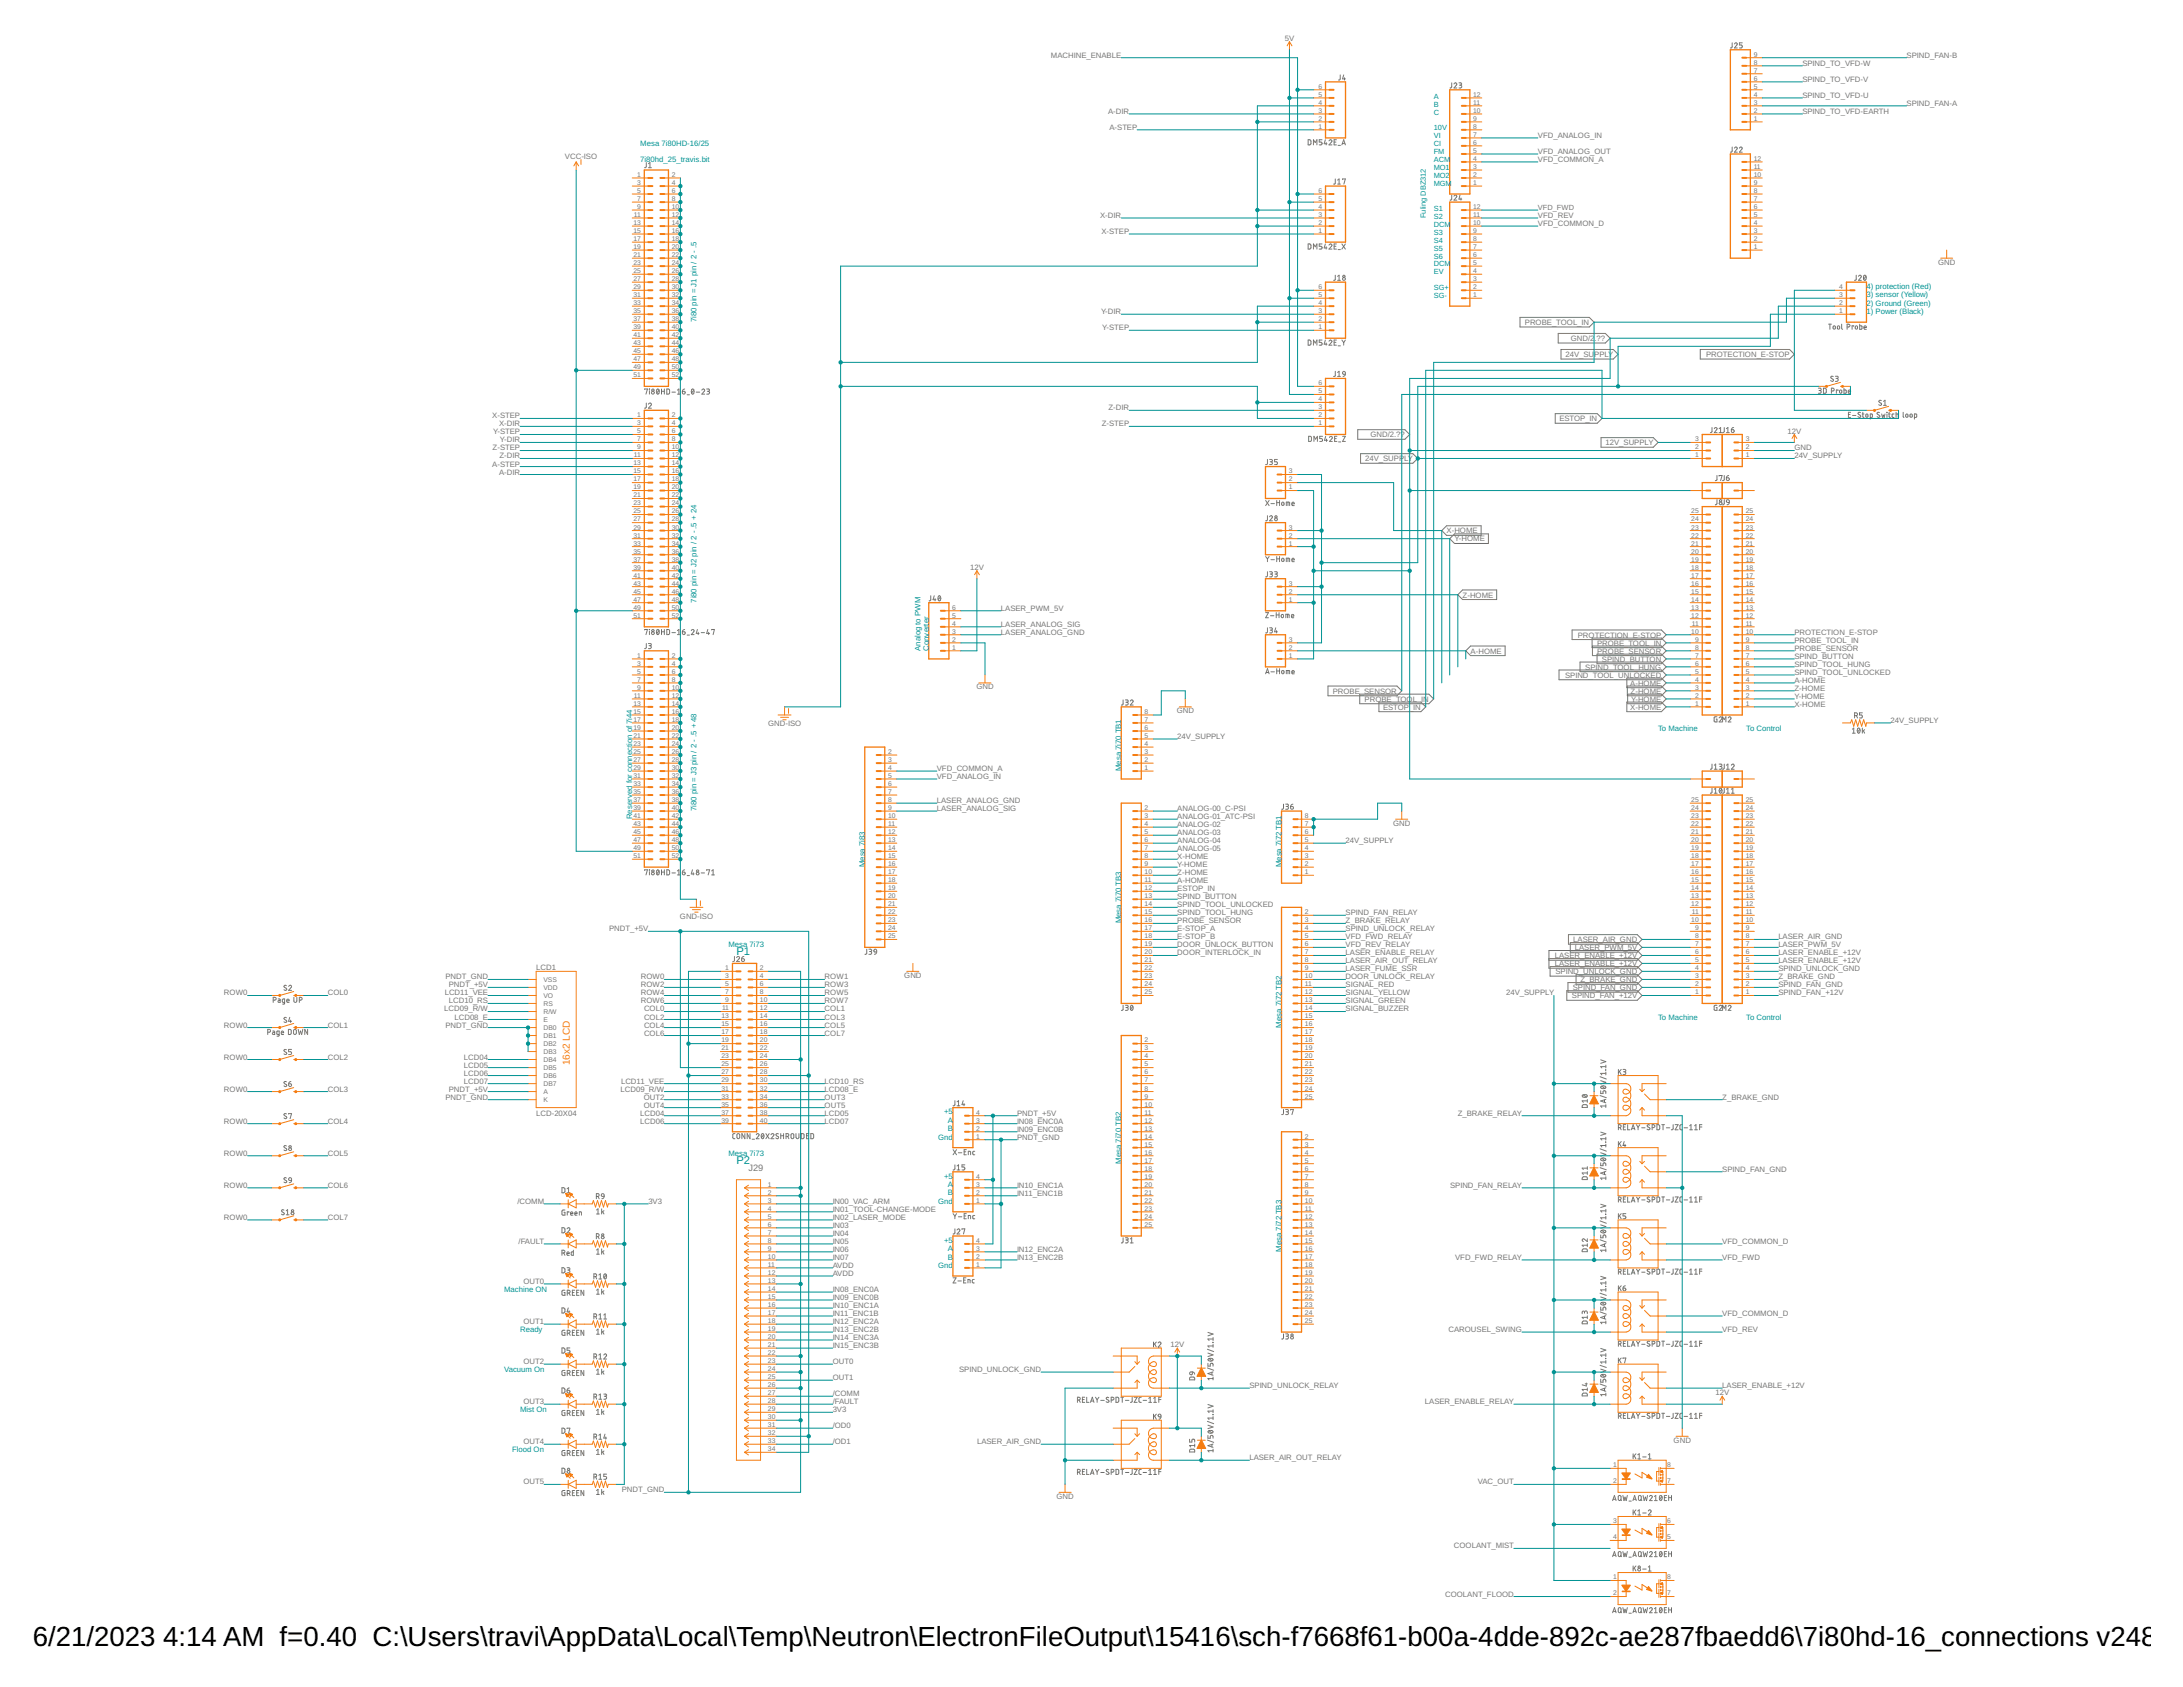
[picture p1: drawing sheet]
<svg xmlns="http://www.w3.org/2000/svg" width="279mm" height="216mm" viewBox="0 0 279 216" stroke-linecap="round" stroke-linejoin="round" font-family="sans-serif">
<defs><g id="words">
<g font-size="3.5">
<text x="4.2" y="210.7">6/21/2023</text>
<text x="20.9" y="210.7">4:14 AM f=0.40 C:\Users\travi\AppData\Local\Temp\Neutron\ElectronFileOutput\15416\sch-f7668f61-b00a-4dde-892c-ae287fbaedd6\7i80hd-16_connections v248.sc</text>
</g>
<g font-size="1.4" fill="#009292">
<text x="94.3" y="122.3">P1</text>
<text x="94.3" y="148.9">P2</text>
</g>
<text font-size="1.3" fill="#f57c10" x="72.9" y="136.3" transform="rotate(-90 72.9 136.3)">16x2 LCD</text>
<text font-size="1.2" fill="#757575" x="95.8" y="149.9">J29</text>
<g font-size="1" fill="#757575">
<text x="164.4" y="5.2">5V</text>
<text x="134.5" y="7.4">MACHINE_ENABLE</text>
<text x="230.7" y="10.5">SPIND_TO_VFD-V</text>
<text x="230.7" y="8.4">SPIND_TO_VFD-W</text>
<text x="244" y="7.4">SPIND_FAN-B</text>
<text x="141.8" y="14.6">A-DIR</text>
<text x="142" y="16.6">A-STEP</text>
<text x="196.8" y="17.7">VFD_ANALOG_IN</text>
<text x="230.7" y="14.6">SPIND_TO_VFD-EARTH</text>
<text x="230.7" y="12.5">SPIND_TO_VFD-U</text>
<text x="244" y="13.5">SPIND_FAN-A</text>
<text x="72.3" y="20.3">VCC-ISO</text>
<text x="196.8" y="20.7">VFD_COMMON_A</text>
<text x="196.8" y="19.7">VFD_ANALOG_OUT</text>
<text x="140.8" y="27.9">X-DIR</text>
<text x="141" y="30">X-STEP</text>
<text x="196.8" y="26.9">VFD_FWD</text>
<text x="196.8" y="27.9">VFD_REV</text>
<text x="196.8" y="28.9">VFD_COMMON_D</text>
<text x="248.1" y="33.9">GND</text>
<text x="140.9" y="40.2">Y-DIR</text>
<text x="195.2" y="41.6">PROBE_TOOL_IN</text>
<text x="141.1" y="42.3">Y-STEP</text>
<text x="200.4" y="45.7">24V_SU</text>
<text x="201" y="43.7">GND/2</text>
<text x="204" y="45.7">PPLY</text>
<text x="204.1" y="43.7">.??</text>
<text x="218.4" y="45.7">PROTECTION_E-STOP</text>
<text x="63" y="53.5">X-STEP</text>
<text x="141.9" y="52.5">Z-DIR</text>
<text x="199.6" y="53.9">ESTOP_IN</text>
<text x="63" y="59.7">A-STEP</text>
<text x="63.1" y="57.7">Z-STEP</text>
<text x="63.1" y="55.6">Y-STEP</text>
<text x="63.9" y="54.6">X-DIR</text>
<text x="63.9" y="58.7">Z-DIR</text>
<text x="64" y="56.6">Y-DIR</text>
<text x="141" y="54.6">Z-STEP</text>
<text x="174.7" y="59">24V_SUPPLY</text>
<text x="175.4" y="56">GND/2.??</text>
<text x="205.5" y="57">12V_SUPPLY</text>
<text x="228.8" y="55.5">12V</text>
<text x="229.7" y="57.7">GND</text>
<text x="229.7" y="58.7">24V_SUPPLY</text>
<text x="63.9" y="60.7">A-DIR</text>
<text x="185.1" y="68.3">X-HOME</text>
<text x="186.2" y="69.3">Y-HOME</text>
<text x="124.2" y="72.9">12V</text>
<text x="187.2" y="76.5">Z-HOME</text>
<text x="128.1" y="78.2">LASER_PWM_5V</text>
<text x="128.1" y="80.2">LASER_ANALOG_SIG</text>
<text x="128.1" y="81.2">LASER_ANALOG_GND</text>
<text x="188.2" y="83.7">A-HOME</text>
<text x="201.9" y="81.6">PROTECTION_E-STOP</text>
<text x="204.4" y="82.6">PROBE_TOOL_IN</text>
<text x="204.4" y="83.7">PROBE_SENSOR</text>
<text x="229.7" y="81.2">PROTECTION_E-STOP</text>
<text x="229.7" y="83.3">PROBE_SENSOR</text>
<text x="229.7" y="82.3">PROBE_TOOL_IN</text>
<text x="125" y="88.2">GND</text>
<text x="170.6" y="88.8">PROBE_SENSOR</text>
<text x="174.7" y="89.8">PROBE_TOOL_IN</text>
<text x="200.3" y="86.7">SPIND_TOOL_UNLOCKED</text>
<text x="202.9" y="85.7">SPIND_TOOL_HUNG</text>
<text x="205" y="84.7">SPIND_BUTTON</text>
<text x="208.7" y="87.8">A-HOME</text>
<text x="208.7" y="88.8">Z-HOME</text>
<text x="208.8" y="89.8">Y-HOME</text>
<text x="229.7" y="89.4">Y-HOME</text>
<text x="229.7" y="88.4">Z-HOME</text>
<text x="229.7" y="87.4">A-HOME</text>
<text x="229.7" y="84.3">SPIND_BUTTON</text>
<text x="229.7" y="86.4">SPIND_TOOL_UNLOCKED</text>
<text x="229.7" y="85.3">SPIND_TOOL_HUNG</text>
<text x="98.3" y="92.9">GND-ISO</text>
<text x="150.6" y="91.3">GND</text>
<text x="150.7" y="94.6">24V_SUPPLY</text>
<text x="177" y="90.8">ESTOP_IN</text>
<text x="208.7" y="90.8">X-HOME</text>
<text x="229.7" y="90.5">X-HOME</text>
<text x="242" y="92.5">24V_SUPPLY</text>
<text x="119.9" y="98.7">VFD_COMMON_A</text>
<text x="119.9" y="99.7">VFD_ANALOG_IN</text>
<text x="119.9" y="103.8">LASER_ANALOG_SIG</text>
<text x="119.9" y="102.8">LASER_ANALOG_GND</text>
<text x="150.7" y="103.8">ANALOG-00_C-PSI</text>
<text x="150.7" y="104.8">ANALOG-01_ATC-PSI</text>
<text x="150.7" y="105.9">ANALOG-02</text>
<text x="150.7" y="106.9">ANALOG-03</text>
<text x="150.7" y="107.9">ANALOG-04</text>
<text x="172.2" y="107.9">24V_SUPPLY</text>
<text x="178.3" y="105.7">GND</text>
<text x="150.7" y="108.9">ANALOG-05</text>
<text x="150.7" y="110">X-HOME</text>
<text x="150.7" y="111">Y-HOME</text>
<text x="150.7" y="112">Z-HOME</text>
<text x="150.7" y="113">A-HOME</text>
<text x="78" y="119.2">PNDT_+5V</text>
<text x="87" y="117.6">GND-ISO</text>
<text x="150.7" y="118.2">PROBE_SENSOR</text>
<text x="150.7" y="114.1">ESTOP_IN</text>
<text x="150.7" y="115.1">SPIND_BUTTON</text>
<text x="150.7" y="116.1">SPIND_TOOL_UNLOCKED</text>
<text x="150.7" y="117.1">SPIND_TOOL_HUNG</text>
<text x="150.7" y="119.2">E-STOP_A</text>
<text x="172.2" y="118.2">Z_BRAKE_RELAY</text>
<text x="172.2" y="117.1">SPIND_FAN_RELAY</text>
<text x="172.2" y="119.2">SPIND_UNLOCK_RELAY</text>
<text x="57" y="125.3">PNDT_GND</text>
<text x="68.6" y="124.1">LCD1</text>
<text x="82" y="125.3">ROW0</text>
<text x="105.5" y="125.3">ROW1</text>
<text x="115.7" y="125.1">GND</text>
<text x="150.7" y="121.2">DOOR_UNLOCK_BUTTON</text>
<text x="150.7" y="120.2">E-STOP_B</text>
<text x="150.7" y="122.3">DOOR_INTERLOCK_IN</text>
<text x="172.2" y="122.3">LASER_ENABLE_RELAY</text>
<text x="172.2" y="120.2">VFD_FWD_RELAY</text>
<text x="172.2" y="121.2">VFD_REV_RELAY</text>
<text x="172.2" y="123.3">LASER_AIR_OUT_RELAY</text>
<text x="172.2" y="124.3">LASER_FUME_SSR</text>
<text x="172.2" y="125.3">DOOR_UNLOCK_RELAY</text>
<text x="199" y="122.6">LASER_ENABLE_+12V</text>
<text x="199" y="123.7">LASER_ENABLE_+12V</text>
<text x="199.1" y="124.7">SPIND_UNLOCK_GND</text>
<text x="201.4" y="120.6">LASER_AIR_GND</text>
<text x="201.6" y="121.6">LASER_PWM_5V</text>
<text x="202.3" y="125.7">Z_BRAKE_GND</text>
<text x="227.6" y="125.3">Z_BRAKE_GND</text>
<text x="227.6" y="124.3">SPIND_UNLOCK_GND</text>
<text x="227.6" y="122.3">LASER_ENABLE_+12V</text>
<text x="227.6" y="123.3">LASER_ENABLE_+12V</text>
<text x="227.6" y="120.2">LASER_AIR_GND</text>
<text x="227.6" y="121.2">LASER_PWM_5V</text>
<text x="28.7" y="127.4">ROW0</text>
<text x="28.7" y="131.5">ROW0</text>
<text x="42" y="127.4">COL0</text>
<text x="42" y="131.5">COL1</text>
<text x="56.9" y="129.4">LCD09_R/W</text>
<text x="56.9" y="127.4">LCD11_VEE</text>
<text x="57" y="131.5">PNDT_GND</text>
<text x="57.4" y="126.4">PNDT_+5V</text>
<text x="57.4" y="128.4">LCD10_RS</text>
<text x="58.2" y="130.5">LCD08_E</text>
<text x="82" y="126.4">ROW2</text>
<text x="82" y="127.4">ROW4</text>
<text x="82" y="128.4">ROW6</text>
<text x="82.4" y="129.4">COL0</text>
<text x="82.4" y="130.5">COL2</text>
<text x="82.4" y="131.5">COL4</text>
<text x="105.5" y="126.4">ROW3</text>
<text x="105.5" y="127.4">ROW5</text>
<text x="105.5" y="128.4">ROW7</text>
<text x="105.5" y="129.4">COL1</text>
<text x="105.5" y="130.5">COL3</text>
<text x="105.5" y="131.5">COL5</text>
<text x="172.2" y="126.4">SIGNAL_RED</text>
<text x="172.2" y="127.4">SIGNAL_YELLOW</text>
<text x="172.2" y="128.4">SIGNAL_GREEN</text>
<text x="172.2" y="129.4">SIGNAL_BUZZER</text>
<text x="192.8" y="127.4">24V_SUPPLY</text>
<text x="201.2" y="127.8">SPIND_FAN_+12V</text>
<text x="201.3" y="126.7">SPIND_FAN_GND</text>
<text x="227.6" y="126.4">SPIND_FAN_GND</text>
<text x="227.6" y="127.4">SPIND_FAN_+12V</text>
<text x="28.7" y="135.6">ROW0</text>
<text x="42" y="135.6">COL2</text>
<text x="59.4" y="135.6">LCD04</text>
<text x="59.4" y="137.7">LCD06</text>
<text x="59.4" y="136.6">LCD05</text>
<text x="82.4" y="132.5">COL6</text>
<text x="105.5" y="132.5">COL7</text>
<text x="28.7" y="139.7">ROW0</text>
<text x="28.7" y="143.8">ROW0</text>
<text x="42" y="143.8">COL4</text>
<text x="42" y="139.7">COL3</text>
<text x="57" y="140.7">PNDT_GND</text>
<text x="57.4" y="139.7">PNDT_+5V</text>
<text x="59.4" y="138.7">LCD07</text>
<text x="68.6" y="142.8">LCD-20X04</text>
<text x="79.4" y="139.7">LCD09_R/W</text>
<text x="79.5" y="138.7">LCD11_VEE</text>
<text x="81.9" y="142.8">LCD04</text>
<text x="81.9" y="143.8">LCD06</text>
<text x="82.4" y="140.7">OUT2</text>
<text x="82.4" y="141.8">OUT4</text>
<text x="105.5" y="138.7">LCD10_RS</text>
<text x="105.5" y="139.7">LCD08_E</text>
<text x="105.5" y="143.8">LCD07</text>
<text x="105.5" y="142.8">LCD05</text>
<text x="105.5" y="140.7">OUT3</text>
<text x="105.5" y="141.8">OUT5</text>
<text x="130.2" y="142.8">PNDT_+5V</text>
<text x="130.2" y="143.8">IN08_ENC0A</text>
<text x="186.6" y="142.8">Z_BRAKE_RELAY</text>
<text x="220.4" y="140.7">Z_BRAKE_GND</text>
<text x="28.7" y="147.9">ROW0</text>
<text x="42" y="147.9">COL5</text>
<text x="130.2" y="145.9">PNDT_GND</text>
<text x="130.2" y="144.8">IN09_ENC0B</text>
<text x="220.4" y="150">SPIND_FAN_GND</text>
<text x="28.7" y="152">ROW0</text>
<text x="42" y="152">COL6</text>
<text x="66.2" y="154.1">/COMM</text>
<text x="83" y="154.1">3V3</text>
<text x="106.6" y="154.1">IN00_VAC_ARM</text>
<text x="106.6" y="155.1">IN01_TOOL-CHANGE-MODE</text>
<text x="130.2" y="152">IN10_ENC1A</text>
<text x="130.2" y="153">IN11_ENC1B</text>
<text x="185.6" y="152">SPIND_FAN_RELAY</text>
<text x="28.7" y="156.1">ROW0</text>
<text x="42" y="156.1">COL7</text>
<text x="66.4" y="159.2">/FAULT</text>
<text x="106.6" y="156.1">IN02_LASER_MODE</text>
<text x="106.6" y="157.1">IN03</text>
<text x="106.6" y="158.2">IN04</text>
<text x="106.6" y="159.2">IN05</text>
<text x="106.6" y="160.2">IN06</text>
<text x="106.6" y="161.2">IN07</text>
<text x="130.2" y="160.2">IN12_ENC2A</text>
<text x="130.2" y="161.2">IN13_ENC2B</text>
<text x="186.2" y="161.2">VFD_FWD_RELAY</text>
<text x="220.4" y="161.2">VFD_FWD</text>
<text x="220.4" y="159.2">VFD_COMMON_D</text>
<text x="67" y="164.3">OUT0</text>
<text x="106.6" y="162.3">AVDD</text>
<text x="106.6" y="163.3">AVDD</text>
<text x="106.6" y="165.3">IN08_ENC0A</text>
<text x="106.6" y="166.4">IN09_ENC0B</text>
<text x="106.6" y="167.4">IN10_ENC1A</text>
<text x="67" y="169.5">OUT1</text>
<text x="106.6" y="168.4">IN11_ENC1B</text>
<text x="106.6" y="169.5">IN12_ENC2A</text>
<text x="106.6" y="170.5">IN13_ENC2B</text>
<text x="106.6" y="171.5">IN14_ENC3A</text>
<text x="106.6" y="172.5">IN15_ENC3B</text>
<text x="149.8" y="172.4">12V</text>
<text x="185.4" y="170.5">CAROUSEL_SWING</text>
<text x="220.4" y="170.5">VFD_REV</text>
<text x="220.4" y="168.4">VFD_COMMON_D</text>
<text x="67" y="174.6">OUT2</text>
<text x="67" y="179.7">OUT3</text>
<text x="106.6" y="174.6">OUT0</text>
<text x="106.6" y="176.6">OUT1</text>
<text x="106.6" y="178.7">/COMM</text>
<text x="106.6" y="179.7">/FAULT</text>
<text x="122.8" y="175.6">SPIND_UNLOCK_GND</text>
<text x="159.9" y="177.7">SPIND_UNLOCK_RELAY</text>
<text x="182.4" y="179.7">LASER_ENABLE_RELAY</text>
<text x="219.6" y="178.6">12V</text>
<text x="220.4" y="177.7">LASER_ENABLE_+12V</text>
<text x="67" y="184.8">OUT4</text>
<text x="106.6" y="180.7">3V3</text>
<text x="106.6" y="182.8">/OD0</text>
<text x="106.6" y="184.8">/OD1</text>
<text x="125.1" y="184.8">LASER_AIR_GND</text>
<text x="214.2" y="184.6">GND</text>
<text x="67" y="190">OUT5</text>
<text x="79.6" y="191">PNDT_GND</text>
<text x="135.2" y="191.8">GND</text>
<text x="159.9" y="186.9">LASER_AIR_OUT_RELAY</text>
<text x="189.1" y="190">VAC_OUT</text>
<text x="186.1" y="198.2">COOLANT_MIST</text>
<text x="185" y="204.3">COOLANT_FLOOD</text>
</g>
<g font-size="1" fill="#009292">
<text x="183.5" y="12.6">A</text>
<text x="183.5" y="13.6">B</text>
<text x="183.5" y="14.7">C</text>
<text x="183.5" y="16.7">10V</text>
<text x="183.5" y="17.7">VI</text>
<text x="82" y="18.7">Mesa 7i80HD-16/25</text>
<text x="82" y="20.7">7i80hd_25_travis.bit</text>
<text x="183.5" y="18.7">CI</text>
<text x="183.5" y="19.7">FM</text>
<text x="183.5" y="20.8">ACM</text>
<text x="183.5" y="21.8">MO1</text>
<text x="183.5" y="22.8">MO2</text>
<text x="183.5" y="23.8">MGM</text>
<text x="182.5" y="27.9" transform="rotate(-90 182.5 27.9)">Fuling DBZ312</text>
<text x="183.5" y="27">S1</text>
<text x="183.5" y="28">S2</text>
<text x="183.5" y="29">DCM</text>
<text x="183.5" y="30">S3</text>
<text x="183.5" y="31.1">S4</text>
<text x="183.5" y="32.1">S5</text>
<text x="183.5" y="33.1">S6</text>
<text x="183.5" y="34.1">DCM</text>
<text x="183.5" y="35.1">EV</text>
<text x="89.1" y="41.2" transform="rotate(-90 89.1 41.2)">7i80 pin = J1 pin / 2 - .5</text>
<text x="183.5" y="37.1">SG+</text>
<text x="183.5" y="38.2">SG-</text>
<text x="238.9" y="37">4) protection (Red)</text>
<text x="238.9" y="38.1">3) sensor (Yellow)</text>
<text x="238.9" y="39.1">2) Ground (Green)</text>
<text x="238.9" y="40.2">1) Power (Black)</text>
<text x="89.1" y="77.1" transform="rotate(-90 89.1 77.1)">7i80 pin = J2 pin / 2 - .5 + 24</text>
<text x="117.8" y="83.3" transform="rotate(-90 117.8 83.3)">Analog to PWM</text>
<text x="118.9" y="83.3" transform="rotate(-90 118.9 83.3)">Converter</text>
<text x="80.9" y="95.6" transform="rotate(-90 80.9 95.6)">t</text>
<text x="80.9" y="95.3" transform="rotate(-90 80.9 95.3)">io</text>
<text x="80.9" y="94.6" transform="rotate(-90 80.9 94.6)">n of 7i4</text>
<text x="80.9" y="91.3" transform="rotate(-90 80.9 91.3)">4</text>
<text x="212.2" y="93.6">To Machine</text>
<text x="223.5" y="93.6">To Control</text>
<text x="80.9" y="101.6" transform="rotate(-90 80.9 101.6)">ed</text>
<text x="80.9" y="100.3" transform="rotate(-90 80.9 100.3)">fo</text>
<text x="80.9" y="99.4" transform="rotate(-90 80.9 99.4)">r connec</text>
<text x="143.5" y="98.7" transform="rotate(-90 143.5 98.7)">Mesa 7i70 TB1</text>
<text x="80.9" y="104.8" transform="rotate(-90 80.9 104.8)">Re</text>
<text x="80.9" y="103.6" transform="rotate(-90 80.9 103.6)">se</text>
<text x="80.9" y="102.5" transform="rotate(-90 80.9 102.5)">rv</text>
<text x="89.1" y="103.8" transform="rotate(-90 89.1 103.8)">7i80 pin = J3 pin / 2 - .5 + 48</text>
<text x="110.7" y="111" transform="rotate(-90 110.7 111)">Mesa 7i83</text>
<text x="164" y="111" transform="rotate(-90 164 111)">Mesa 7i72 TB1</text>
<text x="143.5" y="118.2" transform="rotate(-90 143.5 118.2)">Mesa 7i70 TB3</text>
<text x="93.2" y="121.2">Mesa 7i73</text>
<text x="164" y="131.5" transform="rotate(-90 164 131.5)">Mesa 7i72 TB2</text>
<text x="212.2" y="130.5">To Machine</text>
<text x="223.5" y="130.5">To Control</text>
<text x="120.8" y="142.6">+5</text>
<text x="121.3" y="143.7">A</text>
<text x="93.2" y="147.9">Mesa 7i73</text>
<text x="120.1" y="145.9">Gnd</text>
<text x="121.3" y="144.8">B</text>
<text x="143.5" y="148.9" transform="rotate(-90 143.5 148.9)">Mesa 7i70 TB2</text>
<text x="120.1" y="154.1">Gnd</text>
<text x="120.8" y="150.8">+5</text>
<text x="121.3" y="151.9">A</text>
<text x="121.3" y="153">B</text>
<text x="120.8" y="159">+5</text>
<text x="121.3" y="160.1">A</text>
<text x="121.3" y="161.2">B</text>
<text x="164" y="160.2" transform="rotate(-90 164 160.2)">Mesa 7i72 TB3</text>
<text x="64.5" y="165.3">Machine ON</text>
<text x="120.1" y="162.3">Gnd</text>
<text x="66.6" y="170.5">Ready</text>
<text x="64.5" y="175.6">Vacuum On</text>
<text x="65.5" y="185.9">Flood On</text>
<text x="66.6" y="180.7">Mist On</text>
</g>
<g font-size=".9" fill="#757575">
<text x="168.7" y="11.4">6</text>
<text x="224.5" y="11.4">5</text>
<text x="224.5" y="10.3">6</text>
<text x="224.5" y="9.3">7</text>
<text x="224.5" y="8.3">8</text>
<text x="224.5" y="7.3">9</text>
<text x="168.7" y="16.5">1</text>
<text x="168.7" y="15.5">2</text>
<text x="168.7" y="14.4">3</text>
<text x="168.7" y="13.4">4</text>
<text x="168.7" y="12.4">5</text>
<text x="188.6" y="17.5">7</text>
<text x="188.6" y="16.5">8</text>
<text x="188.6" y="15.5">9</text>
<text x="188.6" y="14.4">10</text>
<text x="188.6" y="13.4">11</text>
<text x="188.6" y="12.4">12</text>
<text x="224.5" y="15.5">1</text>
<text x="224.5" y="14.4">2</text>
<text x="224.5" y="13.4">3</text>
<text x="224.5" y="12.4">4</text>
<text x="81.6" y="22.6">1</text>
<text x="81.6" y="23.7">3</text>
<text x="86" y="22.6">2</text>
<text x="86" y="23.7">4</text>
<text x="188.6" y="23.7">1</text>
<text x="188.6" y="22.6">2</text>
<text x="188.6" y="21.6">3</text>
<text x="188.6" y="20.6">4</text>
<text x="188.6" y="19.6">5</text>
<text x="188.6" y="18.5">6</text>
<text x="224.5" y="23.7">9</text>
<text x="224.5" y="22.6">10</text>
<text x="224.5" y="21.6">11</text>
<text x="224.5" y="20.6">12</text>
<text x="81.1" y="28.8">13</text>
<text x="81.1" y="29.8">15</text>
<text x="81.1" y="27.8">11</text>
<text x="81.6" y="24.7">5</text>
<text x="81.6" y="25.7">7</text>
<text x="81.6" y="26.7">9</text>
<text x="86" y="24.7">6</text>
<text x="86" y="25.7">8</text>
<text x="86" y="26.7">10</text>
<text x="86" y="27.8">12</text>
<text x="86" y="28.8">14</text>
<text x="86" y="29.8">16</text>
<text x="168.7" y="29.8">1</text>
<text x="168.7" y="28.8">2</text>
<text x="168.7" y="27.8">3</text>
<text x="168.7" y="26.7">4</text>
<text x="168.7" y="25.7">5</text>
<text x="168.7" y="24.7">6</text>
<text x="188.6" y="29.8">9</text>
<text x="188.6" y="28.8">10</text>
<text x="188.6" y="27.8">11</text>
<text x="188.6" y="26.7">12</text>
<text x="224.5" y="29.8">3</text>
<text x="224.5" y="28.8">4</text>
<text x="224.5" y="27.8">5</text>
<text x="224.5" y="26.7">6</text>
<text x="224.5" y="25.7">7</text>
<text x="224.5" y="24.7">8</text>
<text x="81.1" y="30.8">17</text>
<text x="81.1" y="31.9">19</text>
<text x="81.1" y="32.9">21</text>
<text x="81.1" y="33.9">23</text>
<text x="81.1" y="34.9">25</text>
<text x="81.1" y="36">27</text>
<text x="86" y="30.8">18</text>
<text x="86" y="31.9">20</text>
<text x="86" y="32.9">22</text>
<text x="86" y="33.9">24</text>
<text x="86" y="34.9">26</text>
<text x="86" y="36">28</text>
<text x="188.6" y="36">3</text>
<text x="188.6" y="34.9">4</text>
<text x="188.6" y="33.9">5</text>
<text x="188.6" y="32.9">6</text>
<text x="188.6" y="31.9">7</text>
<text x="188.6" y="30.8">8</text>
<text x="224.5" y="31.9">1</text>
<text x="224.5" y="30.8">2</text>
<text x="81.1" y="37">29</text>
<text x="81.1" y="38">31</text>
<text x="81.1" y="39">33</text>
<text x="81.1" y="40.1">35</text>
<text x="81.1" y="41.1">37</text>
<text x="86" y="37">30</text>
<text x="86" y="38">32</text>
<text x="86" y="39">34</text>
<text x="86" y="40.1">36</text>
<text x="86" y="41.1">38</text>
<text x="168.7" y="41.1">2</text>
<text x="168.7" y="40.1">3</text>
<text x="168.7" y="39">4</text>
<text x="168.7" y="38">5</text>
<text x="168.7" y="37">6</text>
<text x="188.6" y="38">1</text>
<text x="188.6" y="37">2</text>
<text x="235.4" y="40.1">1</text>
<text x="235.4" y="39">2</text>
<text x="235.4" y="38">3</text>
<text x="235.4" y="37">4</text>
<text x="81.1" y="42.1">39</text>
<text x="81.1" y="43.1">41</text>
<text x="81.1" y="44.2">43</text>
<text x="81.1" y="45.2">45</text>
<text x="81.1" y="46.2">47</text>
<text x="81.1" y="47.3">49</text>
<text x="86" y="42.1">40</text>
<text x="86" y="43.1">42</text>
<text x="86" y="44.2">44</text>
<text x="86" y="45.2">46</text>
<text x="86" y="46.2">48</text>
<text x="86" y="47.3">50</text>
<text x="168.7" y="42.1">1</text>
<text x="81.1" y="48.3">51</text>
<text x="81.6" y="53.4">1</text>
<text x="86" y="48.3">52</text>
<text x="86" y="53.4">2</text>
<text x="168.7" y="53.4">2</text>
<text x="168.7" y="52.4">3</text>
<text x="168.7" y="51.4">4</text>
<text x="168.7" y="50.3">5</text>
<text x="168.7" y="49.3">6</text>
<text x="81.1" y="59.6">13</text>
<text x="81.1" y="58.5">11</text>
<text x="81.6" y="54.4">3</text>
<text x="81.6" y="55.5">5</text>
<text x="81.6" y="56.5">7</text>
<text x="81.6" y="57.5">9</text>
<text x="86" y="54.4">4</text>
<text x="86" y="55.5">6</text>
<text x="86" y="56.5">8</text>
<text x="86" y="57.5">10</text>
<text x="86" y="58.5">12</text>
<text x="86" y="59.6">14</text>
<text x="168.7" y="54.4">1</text>
<text x="216.9" y="58.5">1</text>
<text x="216.9" y="57.5">2</text>
<text x="216.9" y="56.5">3</text>
<text x="223.4" y="58.5">1</text>
<text x="223.4" y="57.5">2</text>
<text x="223.4" y="56.5">3</text>
<text x="81.1" y="60.6">15</text>
<text x="81.1" y="61.6">17</text>
<text x="81.1" y="62.6">19</text>
<text x="81.1" y="63.7">21</text>
<text x="81.1" y="64.7">23</text>
<text x="81.1" y="65.7">25</text>
<text x="86" y="60.6">16</text>
<text x="86" y="61.6">18</text>
<text x="86" y="62.6">20</text>
<text x="86" y="63.7">22</text>
<text x="86" y="64.7">24</text>
<text x="86" y="65.7">26</text>
<text x="165" y="62.6">1</text>
<text x="165" y="61.6">2</text>
<text x="165" y="60.6">3</text>
<text x="216.5" y="65.7">25</text>
<text x="223.4" y="65.7">25</text>
<text x="81.1" y="66.7">27</text>
<text x="81.1" y="67.8">29</text>
<text x="81.1" y="68.8">31</text>
<text x="81.1" y="69.8">33</text>
<text x="81.1" y="70.8">35</text>
<text x="81.1" y="71.9">37</text>
<text x="86" y="66.7">28</text>
<text x="86" y="67.8">30</text>
<text x="86" y="68.8">32</text>
<text x="86" y="69.8">34</text>
<text x="86" y="70.8">36</text>
<text x="86" y="71.9">38</text>
<text x="165" y="69.8">1</text>
<text x="165" y="68.8">2</text>
<text x="165" y="67.8">3</text>
<text x="216.5" y="71.9">19</text>
<text x="216.5" y="70.8">20</text>
<text x="216.5" y="69.8">21</text>
<text x="216.5" y="68.8">22</text>
<text x="216.5" y="67.8">23</text>
<text x="216.5" y="66.7">24</text>
<text x="223.4" y="71.9">19</text>
<text x="223.4" y="70.8">20</text>
<text x="223.4" y="69.8">21</text>
<text x="223.4" y="68.8">22</text>
<text x="223.4" y="67.8">23</text>
<text x="223.4" y="66.7">24</text>
<text x="81.1" y="72.9">39</text>
<text x="81.1" y="73.9">41</text>
<text x="81.1" y="74.9">43</text>
<text x="81.1" y="76">45</text>
<text x="81.1" y="77">47</text>
<text x="86" y="72.9">40</text>
<text x="86" y="73.9">42</text>
<text x="86" y="74.9">44</text>
<text x="86" y="76">46</text>
<text x="86" y="77">48</text>
<text x="165" y="77">1</text>
<text x="165" y="76">2</text>
<text x="165" y="74.9">3</text>
<text x="216.5" y="77">14</text>
<text x="216.5" y="76">15</text>
<text x="216.5" y="74.9">16</text>
<text x="216.5" y="73.9">17</text>
<text x="216.5" y="72.9">18</text>
<text x="223.4" y="77">14</text>
<text x="223.4" y="76">15</text>
<text x="223.4" y="74.9">16</text>
<text x="223.4" y="73.9">17</text>
<text x="223.4" y="72.9">18</text>
<text x="81.1" y="78">49</text>
<text x="81.1" y="79">51</text>
<text x="86" y="78">50</text>
<text x="86" y="79">52</text>
<text x="121.9" y="83.2">1</text>
<text x="121.9" y="82.1">2</text>
<text x="121.9" y="81.1">3</text>
<text x="121.9" y="80.1">4</text>
<text x="121.9" y="79">5</text>
<text x="121.9" y="78">6</text>
<text x="165" y="83.2">2</text>
<text x="165" y="82.1">3</text>
<text x="216.5" y="81.1">10</text>
<text x="216.5" y="79">12</text>
<text x="216.5" y="78">13</text>
<text x="216.5" y="80.1">11</text>
<text x="216.9" y="83.2">8</text>
<text x="216.9" y="82.1">9</text>
<text x="223.4" y="83.2">8</text>
<text x="223.4" y="82.1">9</text>
<text x="223.4" y="81.1">10</text>
<text x="223.4" y="80.1">11</text>
<text x="223.4" y="79">12</text>
<text x="223.4" y="78">13</text>
<text x="81.1" y="89.3">11</text>
<text x="81.6" y="84.2">1</text>
<text x="81.6" y="85.2">3</text>
<text x="81.6" y="86.2">5</text>
<text x="81.6" y="87.3">7</text>
<text x="81.6" y="88.3">9</text>
<text x="86" y="84.2">2</text>
<text x="86" y="85.2">4</text>
<text x="86" y="86.2">6</text>
<text x="86" y="87.3">8</text>
<text x="86" y="88.3">10</text>
<text x="86" y="89.3">12</text>
<text x="165" y="84.2">1</text>
<text x="216.9" y="89.3">2</text>
<text x="216.9" y="88.3">3</text>
<text x="216.9" y="87.3">4</text>
<text x="216.9" y="86.2">5</text>
<text x="216.9" y="85.2">6</text>
<text x="216.9" y="84.2">7</text>
<text x="223.4" y="89.3">2</text>
<text x="223.4" y="88.3">3</text>
<text x="223.4" y="87.3">4</text>
<text x="223.4" y="86.2">5</text>
<text x="223.4" y="85.2">6</text>
<text x="223.4" y="84.2">7</text>
<text x="81.1" y="90.3">13</text>
<text x="81.1" y="91.4">15</text>
<text x="81.1" y="92.4">17</text>
<text x="81.1" y="93.4">19</text>
<text x="81.1" y="94.4">21</text>
<text x="81.1" y="95.5">23</text>
<text x="86" y="90.3">14</text>
<text x="86" y="91.4">16</text>
<text x="86" y="92.4">18</text>
<text x="86" y="93.4">20</text>
<text x="86" y="94.4">22</text>
<text x="86" y="95.5">24</text>
<text x="146.5" y="95.5">4</text>
<text x="146.5" y="94.4">5</text>
<text x="146.5" y="93.4">6</text>
<text x="146.5" y="92.4">7</text>
<text x="146.5" y="91.4">8</text>
<text x="216.9" y="90.3">1</text>
<text x="223.4" y="90.3">1</text>
<text x="81.1" y="96.5">25</text>
<text x="81.1" y="97.5">27</text>
<text x="81.1" y="98.5">29</text>
<text x="81.1" y="99.6">31</text>
<text x="81.1" y="100.6">33</text>
<text x="81.1" y="101.6">35</text>
<text x="86" y="96.5">26</text>
<text x="86" y="97.5">28</text>
<text x="86" y="98.5">30</text>
<text x="86" y="99.6">32</text>
<text x="86" y="100.6">34</text>
<text x="86" y="101.6">36</text>
<text x="113.7" y="96.5">2</text>
<text x="113.7" y="97.5">3</text>
<text x="113.7" y="98.5">4</text>
<text x="113.7" y="99.6">5</text>
<text x="113.7" y="100.6">6</text>
<text x="113.7" y="101.6">7</text>
<text x="146.5" y="98.5">1</text>
<text x="146.5" y="97.5">2</text>
<text x="146.5" y="96.5">3</text>
<text x="81.1" y="102.6">37</text>
<text x="81.1" y="103.7">39</text>
<text x="81.1" y="104.7">41</text>
<text x="81.1" y="105.7">43</text>
<text x="81.1" y="106.7">45</text>
<text x="81.1" y="107.8">47</text>
<text x="86" y="102.6">38</text>
<text x="86" y="103.7">40</text>
<text x="86" y="104.7">42</text>
<text x="86" y="105.7">44</text>
<text x="86" y="106.7">46</text>
<text x="86" y="107.8">48</text>
<text x="113.7" y="102.6">8</text>
<text x="113.7" y="103.7">9</text>
<text x="113.7" y="104.7">10</text>
<text x="113.7" y="105.7">11</text>
<text x="113.7" y="106.7">12</text>
<text x="113.7" y="107.8">13</text>
<text x="146.5" y="103.7">2</text>
<text x="146.5" y="104.7">3</text>
<text x="146.5" y="105.7">4</text>
<text x="146.5" y="106.7">5</text>
<text x="146.5" y="107.8">6</text>
<text x="167" y="107.8">5</text>
<text x="167" y="106.7">6</text>
<text x="167" y="105.7">7</text>
<text x="167" y="104.7">8</text>
<text x="216.5" y="107.8">20</text>
<text x="216.5" y="106.7">21</text>
<text x="216.5" y="105.7">22</text>
<text x="216.5" y="104.7">23</text>
<text x="216.5" y="103.7">24</text>
<text x="216.5" y="102.6">25</text>
<text x="223.4" y="107.8">20</text>
<text x="223.4" y="106.7">21</text>
<text x="223.4" y="105.7">22</text>
<text x="223.4" y="104.7">23</text>
<text x="223.4" y="103.7">24</text>
<text x="223.4" y="102.6">25</text>
<text x="81.1" y="108.8">49</text>
<text x="81.1" y="109.8">51</text>
<text x="86" y="108.8">50</text>
<text x="86" y="109.8">52</text>
<text x="113.7" y="108.8">14</text>
<text x="113.7" y="109.8">15</text>
<text x="113.7" y="110.8">16</text>
<text x="113.7" y="111.9">17</text>
<text x="113.7" y="112.9">18</text>
<text x="113.7" y="113.9">19</text>
<text x="146.5" y="108.8">7</text>
<text x="146.5" y="109.8">8</text>
<text x="146.5" y="110.8">9</text>
<text x="146.5" y="111.9">10</text>
<text x="146.5" y="112.9">11</text>
<text x="146.5" y="113.9">12</text>
<text x="167" y="111.9">1</text>
<text x="167" y="110.8">2</text>
<text x="167" y="109.8">3</text>
<text x="167" y="108.8">4</text>
<text x="216.5" y="113.9">14</text>
<text x="216.5" y="112.9">15</text>
<text x="216.5" y="111.9">16</text>
<text x="216.5" y="110.8">17</text>
<text x="216.5" y="109.8">18</text>
<text x="216.5" y="108.8">19</text>
<text x="223.4" y="113.9">14</text>
<text x="223.4" y="112.9">15</text>
<text x="223.4" y="111.9">16</text>
<text x="223.4" y="110.8">17</text>
<text x="223.4" y="109.8">18</text>
<text x="223.4" y="108.8">19</text>
<text x="113.7" y="114.9">20</text>
<text x="113.7" y="116">21</text>
<text x="113.7" y="117">22</text>
<text x="113.7" y="118">23</text>
<text x="113.7" y="119">24</text>
<text x="146.5" y="114.9">13</text>
<text x="146.5" y="116">14</text>
<text x="146.5" y="117">15</text>
<text x="146.5" y="118">16</text>
<text x="146.5" y="119">17</text>
<text x="167" y="117">2</text>
<text x="167" y="118">3</text>
<text x="167" y="119">4</text>
<text x="216.5" y="118">10</text>
<text x="216.5" y="116">12</text>
<text x="216.5" y="114.9">13</text>
<text x="216.5" y="117">11</text>
<text x="216.9" y="119">9</text>
<text x="223.4" y="119">9</text>
<text x="223.4" y="118">10</text>
<text x="223.4" y="117">11</text>
<text x="223.4" y="116">12</text>
<text x="223.4" y="114.9">13</text>
<text x="69.6" y="125.7">VSS</text>
<text x="92.8" y="124.2">1</text>
<text x="92.8" y="125.2">3</text>
<text x="97.3" y="125.2">4</text>
<text x="97.3" y="124.2">2</text>
<text x="113.7" y="120.1">25</text>
<text x="146.5" y="120.1">18</text>
<text x="146.5" y="121.1">19</text>
<text x="146.5" y="122.1">20</text>
<text x="146.5" y="123.2">21</text>
<text x="146.5" y="124.2">22</text>
<text x="146.5" y="125.2">23</text>
<text x="167" y="120.1">5</text>
<text x="167" y="121.1">6</text>
<text x="167" y="122.1">7</text>
<text x="167" y="123.2">8</text>
<text x="167" y="124.2">9</text>
<text x="167" y="125.2">10</text>
<text x="216.9" y="125.2">3</text>
<text x="216.9" y="124.2">4</text>
<text x="216.9" y="123.2">5</text>
<text x="216.9" y="122.1">6</text>
<text x="216.9" y="121.1">7</text>
<text x="216.9" y="120.1">8</text>
<text x="223.4" y="125.2">3</text>
<text x="223.4" y="124.2">4</text>
<text x="223.4" y="123.2">5</text>
<text x="223.4" y="122.1">6</text>
<text x="223.4" y="121.1">7</text>
<text x="223.4" y="120.1">8</text>
<text x="69.6" y="131.8">DB0</text>
<text x="69.6" y="130.8">E</text>
<text x="69.6" y="129.8">R/W</text>
<text x="69.6" y="128.7">RS</text>
<text x="69.6" y="126.7">VDD</text>
<text x="69.6" y="127.7">VO</text>
<text x="92.3" y="130.3">13</text>
<text x="92.3" y="131.4">15</text>
<text x="92.4" y="129.3">11</text>
<text x="92.8" y="126.2">5</text>
<text x="92.8" y="127.3">7</text>
<text x="92.8" y="128.3">9</text>
<text x="97.3" y="131.4">16</text>
<text x="97.3" y="130.3">14</text>
<text x="97.3" y="129.3">12</text>
<text x="97.3" y="128.3">10</text>
<text x="97.3" y="127.3">8</text>
<text x="97.3" y="126.2">6</text>
<text x="146.5" y="126.2">24</text>
<text x="146.5" y="127.3">25</text>
<text x="167" y="126.2">11</text>
<text x="167" y="127.3">12</text>
<text x="167" y="128.3">13</text>
<text x="167" y="129.3">14</text>
<text x="167" y="130.3">15</text>
<text x="167" y="131.4">16</text>
<text x="216.9" y="127.3">1</text>
<text x="216.9" y="126.2">2</text>
<text x="223.4" y="127.3">1</text>
<text x="223.4" y="126.2">2</text>
<text x="69.6" y="132.8">DB1</text>
<text x="69.6" y="133.9">DB2</text>
<text x="69.6" y="134.9">DB3</text>
<text x="69.6" y="135.9">DB4</text>
<text x="69.6" y="136.9">DB5</text>
<text x="69.6" y="138">DB6</text>
<text x="92.3" y="132.4">17</text>
<text x="92.3" y="133.4">19</text>
<text x="92.3" y="134.4">21</text>
<text x="92.3" y="135.5">23</text>
<text x="92.3" y="136.5">25</text>
<text x="92.3" y="137.5">27</text>
<text x="97.3" y="136.5">26</text>
<text x="97.3" y="135.5">24</text>
<text x="97.3" y="134.4">22</text>
<text x="97.3" y="133.4">20</text>
<text x="97.3" y="132.4">18</text>
<text x="97.3" y="137.5">28</text>
<text x="146.5" y="133.4">2</text>
<text x="146.5" y="134.4">3</text>
<text x="146.5" y="135.5">4</text>
<text x="146.5" y="136.5">5</text>
<text x="146.5" y="137.5">6</text>
<text x="167" y="132.4">17</text>
<text x="167" y="133.4">18</text>
<text x="167" y="134.4">19</text>
<text x="167" y="135.5">20</text>
<text x="167" y="136.5">21</text>
<text x="167" y="137.5">22</text>
<text x="69.6" y="140">A</text>
<text x="69.6" y="139">DB7</text>
<text x="69.6" y="141">K</text>
<text x="92.3" y="138.5">29</text>
<text x="92.3" y="139.6">31</text>
<text x="92.3" y="140.6">33</text>
<text x="92.3" y="141.6">35</text>
<text x="92.3" y="142.6">37</text>
<text x="92.3" y="143.7">39</text>
<text x="97.3" y="138.5">30</text>
<text x="97.3" y="139.6">32</text>
<text x="97.3" y="140.6">34</text>
<text x="97.3" y="141.6">36</text>
<text x="97.3" y="142.6">38</text>
<text x="97.3" y="143.7">40</text>
<text x="125" y="143.7">3</text>
<text x="125" y="142.6">4</text>
<text x="146.5" y="138.5">7</text>
<text x="146.5" y="139.6">8</text>
<text x="146.5" y="140.6">9</text>
<text x="146.5" y="141.6">10</text>
<text x="146.5" y="142.6">11</text>
<text x="146.5" y="143.7">12</text>
<text x="167" y="138.5">23</text>
<text x="167" y="139.6">24</text>
<text x="167" y="140.6">25</text>
<text x="125" y="145.7">1</text>
<text x="125" y="144.7">2</text>
<text x="146.5" y="144.7">13</text>
<text x="146.5" y="145.7">14</text>
<text x="146.5" y="146.7">15</text>
<text x="146.5" y="147.8">16</text>
<text x="146.5" y="148.8">17</text>
<text x="146.5" y="149.8">18</text>
<text x="167" y="145.7">2</text>
<text x="167" y="146.7">3</text>
<text x="167" y="147.8">4</text>
<text x="167" y="148.8">5</text>
<text x="167" y="149.8">6</text>
<text x="98.3" y="151.9">1</text>
<text x="98.3" y="152.9">2</text>
<text x="98.3" y="153.9">3</text>
<text x="98.3" y="154.9">4</text>
<text x="98.3" y="156">5</text>
<text x="125" y="153.9">1</text>
<text x="125" y="152.9">2</text>
<text x="125" y="151.9">3</text>
<text x="125" y="150.8">4</text>
<text x="146.5" y="150.8">19</text>
<text x="146.5" y="151.9">20</text>
<text x="146.5" y="152.9">21</text>
<text x="146.5" y="153.9">22</text>
<text x="146.5" y="154.9">23</text>
<text x="146.5" y="156">24</text>
<text x="167" y="150.8">7</text>
<text x="167" y="151.9">8</text>
<text x="167" y="152.9">9</text>
<text x="167" y="153.9">10</text>
<text x="167" y="154.9">11</text>
<text x="167" y="156">12</text>
<text x="98.3" y="157">6</text>
<text x="98.3" y="158">7</text>
<text x="98.3" y="159.1">8</text>
<text x="98.3" y="160.1">9</text>
<text x="98.3" y="161.1">10</text>
<text x="125" y="161.1">2</text>
<text x="125" y="160.1">3</text>
<text x="125" y="159.1">4</text>
<text x="146.5" y="157">25</text>
<text x="167" y="157">13</text>
<text x="167" y="158">14</text>
<text x="167" y="159.1">15</text>
<text x="167" y="160.1">16</text>
<text x="167" y="161.1">17</text>
<text x="98.3" y="162.1">11</text>
<text x="98.3" y="163.2">12</text>
<text x="98.3" y="164.2">13</text>
<text x="98.3" y="165.2">14</text>
<text x="98.3" y="166.2">15</text>
<text x="98.3" y="167.3">16</text>
<text x="125" y="162.1">1</text>
<text x="167" y="162.1">18</text>
<text x="167" y="163.2">19</text>
<text x="167" y="164.2">20</text>
<text x="167" y="165.2">21</text>
<text x="167" y="166.2">22</text>
<text x="167" y="167.3">23</text>
<text x="98.3" y="168.3">17</text>
<text x="98.3" y="169.3">18</text>
<text x="98.3" y="170.3">19</text>
<text x="98.3" y="171.4">20</text>
<text x="98.3" y="172.4">21</text>
<text x="98.3" y="173.4">22</text>
<text x="167" y="168.3">24</text>
<text x="167" y="169.3">25</text>
<text x="98.3" y="174.4">23</text>
<text x="98.3" y="175.5">24</text>
<text x="98.3" y="176.5">25</text>
<text x="98.3" y="177.5">26</text>
<text x="98.3" y="178.5">27</text>
<text x="98.3" y="179.6">28</text>
<text x="98.3" y="180.6">29</text>
<text x="98.3" y="181.6">30</text>
<text x="98.3" y="182.6">31</text>
<text x="98.3" y="183.7">32</text>
<text x="98.3" y="184.7">33</text>
<text x="98.3" y="185.7">34</text>
<text x="206.5" y="189.8">2</text>
<text x="206.5" y="187.8">1</text>
<text x="213.4" y="187.8">8</text>
<text x="213.4" y="189.8">7</text>
<text x="206.5" y="197">4</text>
<text x="206.5" y="194.9">3</text>
<text x="213.4" y="194.9">6</text>
<text x="213.4" y="197">5</text>
<text x="206.5" y="202.1">1</text>
<text x="213.4" y="202.1">8</text>
<text x="206.5" y="204.2">2</text>
<text x="213.4" y="204.2">7</text>
</g>
</g></defs>
<g fill="none" stroke="#757575" stroke-width=".13">
<path d="M167.4 17.9l.4 .1v.4l-.1 .1h-.3zM168.1 18.5v-.6l.2 .3 .3-.3v.6M169.2 17.9h-.4v.3h.3l.1 .1-.1 .2h-.3M169.6 17.9l-.1 .5h.3M169.7 18.2v.3M170.1 18l.2-.1 .2 .1v.1l-.4 .4h.4M170.8 18.2h.2M171 17.9h-.2v.6h.2M171.3 18.6h.3M171.5 9.6v.5v.1h-.2M171.7 18.5l.3-.6 .2 .6M171.8 18.4h.3"/>
<path d="M172 9.6l-.2 .5h.4M172.1 9.9v.3M185.8 10.6v.6l-.2 .1M186.1 10.8a.18 .18 0 0 1 .3-.2 .18 .18 0 0 1 0 .3l-.3 .4h.4M186.7 10.6h.3l.1 .1-.1 .2h-.2M186.9 10.9l.2 .1v.2l-.4 .1M221.7 5.5v.5l-.1 .1h-.1M221.7 18.8v.5l-.1 .2h-.1M222 5.6a.17 .17 0 0 1 .2-.1 .17 .17 0 0 1 .1 .3l-.3 .3h.4M222 19a.17 .17 0 0 1 .2-.2 .17 .17 0 0 1 .1 .3l-.3 .4h.4M222.6 19a.18 .18 0 0 1 .3-.2 .17 .17 0 0 1 0 .3l-.3 .4h.4M223 5.5h-.4v.3h.3l.1 .1-.1 .2h-.3"/>
<path d="M82.7 20.8v.6l-.2 .1M83 21.5h.4M83 21l.2-.2v.7M167.4 31.2l.4 .1v.4l-.1 .2h-.3zM168.1 31.9v-.7l.2 .4 .3-.4v.7M169.2 31.2h-.4v.3h.3l.1 .2-.1 .2h-.3M169.6 31.2l-.1 .5h.3M169.7 31.6v.3M170.1 31.4l.2-.2 .2 .1v.2l-.4 .4h.4M170.8 31.5h.2M170.9 22.9v.6l-.2 .1M170.9 35.2v.6l-.2 .1"/>
<path d="M171 31.2h-.2v.7h.2M171.2 23.6h.4M171.2 23.1l.2-.2v.7M171.2 35.4l.2-.2v.7M171.2 35.9h.4M171.3 31.9h.3M171.7 31.2l.5 .7M171.8 23v-.1h.4l-.2 .7M172.2 31.2l-.5 .7M185.8 25v.5l-.2 .1M186.1 25.1a.18 .18 0 0 1 .3-.1 .18 .18 0 0 1 0 .3l-.3 .3h.4M186.9 25l-.2 .5h.4"/>
<path d="M187 25.3v.3M237.6 35.2v.6l-.2 .1M237.9 35.4a.18 .18 0 0 1 .2-.2 .18 .18 0 0 1 .1 .3l-.3 .4h.3M238.6 35.2a.31 .31 0 0 1 .3 .3 .31 .31 0 0 1-.3 .4l-.1-.2zM238.8 35.4l-.3 .3M82.5 49.8h.4l-.2 .6M82.7 51.6v.5l-.2 .1M83 51.7a.19 .19 0 0 1 .3-.1 .19 .19 0 0 1 0 .3l-.3 .3h.4M83.1 49.8h.1M83.1 50v.4M84.1 49.8a.31 .31 0 0 1 .3 .3 .31 .31 0 0 1-.3 .3l-.1-.3zM84.3 49.9l-.2 .4"/>
<path d="M84.7 49.8v.6M84.7 50.1h.3M85 49.8v.6M85.3 49.8l.4 .1v.3l-.1 .2h-.3zM86 50.2h.4M86.7 50.4h.4M86.7 49.9l.2-.1v.6M87.3 50.1h.3l.1 .1M87.3 50.1l.1 .3h.2l.1-.2M87.6 49.8h-.1l-.2 .3M87.7 50.2h.1M87.9 50.5h.3"/>
<path d="M88.6 49.8a.31 .31 0 0 1 .2 .3 .31 .31 0 0 1-.2 .3l-.1-.3zM88.8 49.9l-.3 .4M89.1 50.2h.5M89.8 49.9a.18 .18 0 0 1 .3-.1 .18 .18 0 0 1 0 .3l-.3 .3h.4M90.4 49.8h.4v.1v.2h-.3M90.6 50.1l.2 .1v.2h-.4M162.2 58.8v.6l-.2 .1M162.5 58.8l.4 .1-.1 .2h-.2M162.7 59.1l.1 .1v.2l-.3 .1M163.5 58.8h-.4v.3h.3l.1 .1-.1 .3h-.3M167.4 43.5l.4 .1v.4l-.1 .2h-.3zM167.5 55.8l.3 .1 .1 .4-.1 .2h-.3z"/>
<path d="M168.1 44.2v-.7l.2 .4 .3-.4v.7M168.2 56.5v-.7l.2 .4 .2-.4v.7M169.2 43.5h-.4v.3h.3l.1 .2-.1 .2h-.3M169.3 55.8h-.4v.3l.3 .1 .1 .1-.1 .2h-.3M169.6 43.5l-.1 .5h.3M169.7 55.8l-.2 .5h.4M169.7 43.9v.3M169.8 56.2v.3M170.1 43.7a.18 .18 0 0 1 .3-.2 .18 .18 0 0 1 0 .3l-.3 .4h.4M170.2 56a.19 .19 0 0 1 .2-.2 .19 .19 0 0 1 .1 .3l-.3 .4h.3M170.8 43.8h.2M170.8 56.1h.2"/>
<path d="M170.9 47.5v.6l-.2 .1M171 43.5h-.2v.7h.2M171.1 55.8h-.3v.7h.3M171.2 47.7l.2-.2v.7M171.2 48.2h.4M171.3 44.3h.3M171.3 56.6h.3M171.7 43.5l.3 .3M171.8 55.8h.4l-.4 .7h.4M171.9 47.6l.1-.1 .1 .1 .1 .3h-.3zM172 43.8v.4M172.2 47.9l-.1 .2-.2 .1"/>
<path d="M172.2 43.5l-.2 .3M173.8 55h6l.6 .6-.6 .6h-6zM174.1 58.1h6.7l.7 .6-.7 .6h-6.7zM194.5 40.6h8.9l.6 .6-.6 .6h-8.9zM199.1 52.9h5.3l.6 .7-.6 .6h-5.3zM199.4 42.7h6.1l.6 .6-.6 .6h-6.1zM199.8 44.7h6.7l.6 .6-.6 .7h-6.7zM204.9 56h6.7l.6 .6-.6 .6h-6.7zM217.6 44.7h11.4l.7 .6-.7 .7h-11.4zM219.1 54.7v.5v.2h-.2M219.4 54.9a.18 .18 0 0 1 .3-.2 .17 .17 0 0 1 0 .3l-.3 .4h.4M220 55.4h.4"/>
<path d="M220 54.9l.2-.2v.7M220.7 54.7v.5l-.2 .2M221 54.9l.1-.2v.7M221 55.4h.3M221.6 55h.2a.18 .18 0 0 1 .1 .3 .18 .18 0 0 1-.3-.1zM221.9 54.7h-.2l-.1 .3M232.7 49.7h.3l.1 .1-.1 .2h-.2M232.9 50l.2 .1v.1l-.4 .1M233.4 49.7l.3 .1v.4v.1h-.3zM234 41.5h.4M234.2 41.5v.6M234.4 50h.3v-.3h-.3v.6"/>
<path d="M234.6 48.2h-.2l-.1 .1 .4 .3v.1l-.2 .1-.2-.1M234.9 48.2h.4l-.1 .2h-.2M235.1 48.4l.1 .1v.2l-.3 .1M235.2 50l-.2-.1v.4M235.5 50h.2v.2l-.1 .1-.2-.1zM235.7 41.5v.5l.1 .1M236 49.7v.6h.3v-.3l-.3-.1M236.4 41.8h.3l.1-.1-.1-.2h-.3v.6M236.6 50.1h.3l-.1-.1h-.2v.2v.1h.3M236.6 53h.2M236.9 52.8h-.3v.6h.3M237.1 53.2h.4"/>
<path d="M237.3 41.8l-.3-.1v.4M238 41.5v.6h.3v-.4h-.3M238.1 52.8h-.2l-.1 .1 .3 .3v.1l-.1 .1-.2-.1M238.3 53h.3M238.4 52.8v.6h.2M238.6 41.9h.3l-.1-.1h-.2v.2l.1 .1h.2M238.8 53h.3l-.1 .4h-.2zM239.4 53.4h.2v-.4h-.2v.6M240.6 52.8h-.3l-.1 .1 .4 .3v.1l-.1 .1-.3-.1M240.8 51.3l-.2-.1-.1 .2 .3 .3v.1l-.1 .1-.2-.1M240.8 53l.1 .4 .1-.3 .2 .3 .1-.4M241.1 51.4l.2-.2v.7"/>
<path d="M241.1 51.9h.3M241.5 52.8h.1M241.5 53v.4M241.7 53h.2M241.8 52.8v.5l.1 .1M242.4 53h-.2v.4h.2M242.7 53h.2l.1 .4M242.7 52.8v.6M243.6 52.8v.5l.1 .1M245 53.4h.3v-.4h-.3v.6M119.1 76.2v.6l-.2 .1M119.6 76.2l-.2 .6h.4"/>
<path d="M119.7 76.6v.3M120.1 76.3l.1-.1a.38 .38 0 0 1 0 .7l-.1-.2zM120.4 76.4l-.3 .4M162 71.2l.2 .3M162 78.4h.3l-.3 .7h.3M162 64.1l.4 .6M162.2 66v.6l-.2 .1M162.2 73.2v.5l-.2 .1M162.2 71.5v.4M162.4 71.2l-.2 .3M162.4 64.1l-.4 .6M162.5 66.1a.18 .18 0 0 1 .2-.1 .18 .18 0 0 1 .1 .3l-.3 .4h.4"/>
<path d="M162.5 73.2l.4 .1-.1 .1-.2 .1M162.6 78.8h.4M162.7 71.6h.4M162.7 64.5h.4M162.7 73.5l.1 .1v.1l-.3 .1M163.1 73.2l.4 .1-.1 .1-.2 .1M163.3 73.5l.2 .1v.1l-.4 .1M163.3 78.4v.7M163.3 78.7h.4M163.4 64.1v.6M163.4 71.2v.7M163.4 71.5h.4"/>
<path d="M163.4 64.3h.4M163.7 78.4v.7M163.8 64.1v.6M163.8 71.2v.7M164 78.7h.3v.2l-.1 .2-.2-.2zM164.6 79.1v-.5l.4 .1v.4M164.6 71.9v-.5l.5 .1v.4M164.6 64.7v-.4h.5v.4M164.8 78.6v.5M164.8 64.3v.4M164.8 71.4v.5M165.3 78.8h.3v-.1h-.3v.3l.1 .1h.2"/>
<path d="M165.4 71.6h.3l-.2-.2-.1 .1v.3l.3 .1M165.4 64.5h.3l-.2-.2h-.1v.3l.3 .1M184.5 67.9l.6-.6h4.5v1.2h-4.5zM186.2 68.3h4.3v1.3h-4.3l-.7-.7zM186.6 76.1l.6-.6h4.4v1.2h-4.4zM219.8 63.9v.6l-.3 .1M219.8 60.9v.5l-.3 .1M220 60.9h.4l-.2 .6M220.7 63.9v.6l-.2 .1M220.7 60.9v.5l-.2 .1M221 61.2h.2a.18 .18 0 0 1 .1 .3 .18 .18 0 0 1-.3-.2zM221 64h.2l.1 .3-.3-.1z"/>
<path d="M221.3 60.9h-.2l-.1 .3M221.3 64.3v.2l-.3 .1M82.5 80.6h.4l-.2 .6M82.7 82.4v.5l-.2 .1M83 82.4h.4l-.1 .2h-.2M83.1 80.6h.1M83.1 80.8v.4M83.2 82.6l.1 .1v.2l-.3 .1M84.1 80.6a.31 .31 0 0 1 .3 .3 .31 .31 0 0 1-.3 .3l-.1-.3zM84.3 80.7l-.2 .4M84.7 80.6v.6M84.7 80.9h.3"/>
<path d="M85 80.6v.6M85.3 80.6h.4v.4l-.1 .2h-.3zM86 81h.4M86.7 80.7l.2-.1v.6M86.7 81.2h.4M87.3 80.9h.3a.18 .18 0 0 1 .1 .2 .18 .18 0 0 1-.3 .1zM87.6 80.6h-.1l-.2 .3M87.9 81.3h.3M88.5 80.7a.18 .18 0 0 1 .2-.1 .18 .18 0 0 1 .1 .3l-.3 .3h.3M89.3 80.6l-.2 .5h.4M89.4 80.9v.3M89.7 81h.5"/>
<path d="M90.6 80.6l-.2 .5h.4M90.7 80.9v.3M91.1 80.6h.3l-.1 .6M143.7 89.6v.6h-.2M144 89.6l.4 .1-.1 .2h-.2M144.2 89.9l.2 .1v.1l-.4 .1M144.7 89.7a.18 .18 0 0 1 .2-.1 .18 .18 0 0 1 .1 .3l-.3 .3h.3M162 86.2l.2-.6 .2 .6M162.1 86.1h.3M162.2 80.3v.6l-.2 .1M162.5 80.3l.4 .2-.1 .1h-.2M162.7 86h.4"/>
<path d="M162.7 80.6l.1 .1v.2l-.3 .1M163.3 80.3l-.2 .6h.4M163.4 80.7v.3M163.4 85.6v.6M163.4 85.9h.4M163.8 85.6v.6M164.1 85.9h.2v.2l-.1 .1h-.1zM164.6 86.2v-.4l.5 .1v.3M164.8 85.8v.4M165.4 86h.3l-.1-.1h-.2v.3h.3M170 87.8h8.8l.6 .6-.6 .6h-8.8zM174 88.8h8.9l.6 .7-.6 .6h-8.9z"/>
<path d="M176.5 89.9h5.4l.6 .6-.6 .6h-5.4zM188.2 82.7h4.4v1.2h-4.4l-.6-.6zM199.5 85.7h13.1l.7 .7-.7 .6h-13.1zM201.2 80.6h11.4l.7 .6-.7 .7h-11.4zM202.2 84.7h10.4l.7 .6-.7 .7h-10.4zM203.8 81.7h8.8l.7 .6-.7 .6h-8.8zM203.8 82.7h8.8l.7 .6-.7 .6h-8.8zM204.4 83.7h8.2l.7 .6-.7 .6h-8.2zM208.2 89.9h4.4l.7 .6-.7 .6h-4.4zM208.2 86.8h4.4l.7 .6-.7 .6h-4.4zM208.3 87.8h4.3l.7 .6-.7 .6h-4.3zM208.3 88.8h4.3l.7 .7-.7 .6h-4.3z"/>
<path d="M219.1 97.8v.5v.1h-.2M219.4 97.9l.2-.1v.6M219.4 98.4h.4M219.8 91.7l-.4 .1v.5l.4 .1v-.4h-.2M220 91.9a.19 .19 0 0 1 .3-.2 .19 .19 0 0 1 0 .3l-.3 .4h.4M220 97.8h.3l.1 .1-.1 .1-.2 .1M220.2 98.1l.2 .1v.2h-.4M220.5 92.4v-.7l.2 .4 .2-.4v.7M220.7 97.8v.5l-.2 .1M221 97.9l.1-.1v.6M221 98.4h.3M221.2 91.9l.2-.2 .1 .1 .1 .2-.4 .4h.4"/>
<path d="M221.6 97.9a.19 .19 0 0 1 .3-.1 .19 .19 0 0 1 0 .3l-.3 .3h.4M237.1 93.3l.2-.1v.6M237.1 93.8h.3M237.4 91.6l.3-.1v-.2l-.3-.1v.7M237.6 91.6l.1 .3M237.8 93.2h.1a.38 .38 0 0 1 0 .6l-.2-.3zM238 93.3l-.3 .4M238.4 91.2h-.4v.3h.3l.1 .2-.1 .2h-.3M238.4 93.2v.6M238.5 93.5l.2 .3M238.7 93.4l-.3 .2M82.5 111.4v-.1h.4l-.2 .7"/>
<path d="M83.1 111.3h.1M83.1 111.5v.5M84.1 111.4a.3 .3 0 0 1 .3 .3 .3 .3 0 0 1-.3 .3l-.1-.3zM84.3 111.5l-.2 .3M84.7 111.3v.7M84.7 111.6h.3M85 111.3v.7M85.3 111.3l.4 .1v.4l-.1 .2h-.3zM86 111.7h.4M86.7 111.5l.2-.2v.7M86.7 112h.4M87.3 111.6h.3a.18 .18 0 0 1 0 .3 .18 .18 0 0 1-.3-.1z"/>
<path d="M87.6 111.3l-.1 .1-.2 .2M87.9 112.1h.3M88.6 111.3l-.1 .5h.3M88.7 111.7v.3M89.7 111.7h.5M90.4 111.4v-.1h.4l-.2 .7M91.1 112h.3M91.1 111.5l.2-.2v.7M164.3 102.9v.6l-.3 .1M164.5 102.9l.4 .1-.1 .2M164.6 103.2h.2M164.7 103.2l.2 .1v.2l-.4 .1"/>
<path d="M165.2 103.2h.2a.18 .18 0 0 1 .1 .3 .18 .18 0 0 1-.3 0zM165.5 102.9l-.2 .1-.1 .2M200.7 119.6h8.8l.7 .6-.7 .6h-8.8zM219.1 100.9v.6h-.2M219.4 101.5h.4M219.4 101l.2-.1v.6M220.1 100.9h.1a.38 .38 0 0 1 0 .6l-.1-.1-.1-.2zM220.4 101l-.3 .4M220.7 100.9v.6h-.2M221 101.5h.3M221 101l.1-.1v.6M221.6 101.5h.4"/>
<path d="M221.6 101l.2-.1v.6M34.3 132.1h.2l.1-.3-.3-.1v.7M34.9 132h.2l.1 .4h-.3v-.2l.3-.1M35 128l.3-.1v-.2l-.3-.1v.7M35.6 127.8l.3 .1v.4h-.3v-.2l.3-.1M35.7 132.4l-.3-.1 .1-.3h.2v.5l-.2 .1M36 132.2h.3l-.1-.2h-.2v.3l.3 .1M36.4 128.3l-.2-.1v-.3l.2-.1v.6v.1h-.2M36.7 126.2l-.2-.1-.2 .1 .4 .3v.2h-.1h-.3M36.7 130.3l-.2-.1-.2 .1 .4 .3v.2l-.1 .1-.3-.1M36.7 134.3h-.3l-.1 .2 .4 .2v.2l-.1 .1-.3-.1M36.7 138.5l-.3-.1-.1 .2 .4 .2v.2l-.1 .1-.3-.1"/>
<path d="M36.7 128.1h.3v-.2h-.3v.3l.1 .1h.2M36.9 131.7l.4 .1v.4l-.1 .2h-.3zM36.9 126.2a.19 .19 0 0 1 .3-.1 .19 .19 0 0 1 .1 .3l-.4 .3h.4M36.9 138.7h.3l.1 .3h-.3zM37.1 130.2l-.2 .5h.4M37.2 130.6v.3M37.2 138.4l-.1 .1-.2 .2M37.3 134.3h-.4v.3h.3l.1 .1-.1 .2-.3 .1M37.6 131.8l.1-.1 .2 .1v.4l-.1 .2-.2-.1zM37.6 127.6v.6l.2 .1 .2-.2v-.5M38.2 131.7l.1 .7 .2-.4 .1 .4 .2-.7M38.3 128l.4-.1v-.2l-.4-.1v.7"/>
<path d="M39.4 131.7v.7l-.4-.7v.7M94 122.4v.5l-.1 .1-.1 .1M94.3 122.6l.2-.2 .1 .1v.1l-.3 .5h.4M94.9 122.7h.3a.19 .19 0 0 1 0 .3 .19 .19 0 0 1-.3 0zM95.2 122.4h-.1l-.2 .3M110.9 121.5v.6h-.2M111.2 121.5l.4 .1-.2 .2M111.3 121.8h.1M111.4 121.8l.1 .1v.1l-.3 .1M111.9 121.5h.2l.1 .3h-.3l-.1-.1zM112.2 121.8l-.1 .2-.2 .1M143.7 128.7v.5l-.2 .1"/>
<path d="M144 128.7l.4 .1-.1 .1h-.2M144.2 128.9l.2 .1v.2l-.4 .1M144.8 128.7a.3 .3 0 0 1 .2 .3 .3 .3 0 0 1-.2 .3l-.1-.2zM145 128.8l-.3 .4M198.2 122.7h11.3l.7 .6-.7 .6h-11.3v-2.3h11.3l.7 .7-.7 .6h-11.3M198.4 123.7h11.1l.7 .6-.7 .6h-11.1zM200.5 126.8h9l.7 .6-.7 .6h-9zM200.7 125.8h8.8l.7 .6-.7 .6h-8.8zM201 120.6h8.5l.7 .6-.7 .7h-8.5zM201.7 124.7h7.8l.7 .6-.7 .7h-7.8zM204.8 137.8l.8 .3M204.9 139.6v.4h.3v-.3l.1-.1 .2 .1v.3"/>
<path d="M204.9 138.3l.6 .2-.6 .2M204.9 135.6l.6 .3-.6 .2M204.9 139.1l.3-.1h.2l.1 .1a.4 .4 0 0 1-.6 0zM205 139l.4 .3M205.5 136.9h.1M205.5 136.3v.4M205.5 137.2v.4M205.5 137.4h-.6l.1 .2M205.5 136.5h-.6l.1 .2M207.1 136.9v.6M207.3 137.1l.2 .4M207.5 136.9l-.4 .4"/>
<path d="M207.7 136.9l.4 .1-.1 .1-.2 .1M207.9 137.2h.2v.2l-.4 .1M219.8 128.7h-.4v.5l.4 .1v-.4h-.2M220 128.8l.2-.1h.2v.2l-.4 .4h.4M220.5 129.3v-.6l.2 .3 .2-.3v.6M221.2 128.8l.2-.1h.1l.1 .2-.4 .4h.4M36.3 154.9l-.2-.1-.1 .2 .4 .3v.1l-.2 .1-.2-.1M36.6 155l.2-.2v.7M36.6 155.5h.4M36.7 142.6l-.3-.1-.1 .1 .4 .3v.2l-.1 .1-.3-.1M36.7 146.7l-.2-.1-.2 .1 .4 .3v.2l-.1 .1-.3-.1M36.7 150.8l-.2-.1-.2 .2 .4 .3v.1l-.1 .1-.3-.1"/>
<path d="M36.9 142.6l.4-.1-.2 .7M37 150.7l.3 .1v.3l-.3-.1zM37.3 151.1l-.1 .2-.2 .1M71.9 152l.4 .1v.4l-.1 .1-.3 .1zM71.9 157.1l.4 .1v.4l-.1 .2h-.3zM72.3 154.9h-.4v.5l.1 .1h.3v-.3h-.1M72.6 157.3a.19 .19 0 0 1 .2-.2 .19 .19 0 0 1 .1 .3l-.3 .4h.3M72.6 152.7h.3M72.6 152.1l.2-.1v.7M72.8 155.2l-.2-.1v.4M73 155.3h.3l-.1-.2-.2 .1v.2l.1 .1h.2M73.4 160v.7l-.2-.1-.1-.3 .3-.1"/>
<path d="M73.6 155.3h.3l-.1-.2-.2 .1v.3h.3M74.1 155.5v-.4h.3v.4M76.3 158.3l.3-.1 .1-.2-.4-.1v.6M76.3 153.1l.4-.1-.1-.2h-.3v.6M76.3 160l.2-.2v.7M76.3 154.9l.2-.2v.7M76.3 155.4h.4M76.5 158.3l.2 .2M76.5 153.1l.2 .3M77 154.7v.7M77 159.8v.7M77 152.8h.3v.3h-.3z"/>
<path d="M77.1 155.1l.2 .3M77.3 154.9l-.3 .3M77.3 153.1l-.1 .2-.2 .1M94.1 145.1h-.2l-.1 .1v.4l.3 .1M94.3 145.2l.2-.1 .2 .1v.3l-.1 .2-.3-.1zM95.3 145.1v.6l-.3-.6v.6M96 145.1v.6l-.4-.6v.6M96.3 145.8h.3M96.8 145.2a.18 .18 0 0 1 .2-.1 .18 .18 0 0 1 .1 .3l-.3 .3h.4M97.5 145.1a.31 .31 0 0 1 .3 .3 .31 .31 0 0 1-.3 .3l-.1-.2zM97.7 145.2l-.2 .4M98 145.1l.4 .6"/>
<path d="M98.4 145.1l-.4 .6M98.7 145.2a.18 .18 0 0 1 .2-.1 .18 .18 0 0 1 .1 .3l-.3 .3h.4M99.6 145.1h-.2l-.1 .1 .3 .3v.2l-.3-.1M99.9 145.1v.6M99.9 145.4h.4M100.3 145.1v.6M100.6 145.4h.3v-.2l-.3-.1v.6M100.8 145.4l.2 .3M101.3 145.2l.1-.1 .2 .1v.3l-.1 .2-.2-.1zM101.9 145.1v.4l.2 .2 .1-.1 .1-.5M102.6 145.1l.3 .1v.3l-.1 .2h-.2zM103.2 145.4h.2"/>
<path d="M103.5 145.1h-.3v.6h.3M103.8 145.1l.3 .1v.3v.2h-.3zM122 147.1l.4 .7M122 155.3l.2 .3M122.2 140.9v.6h-.2M122.2 149.1v.5l-.2 .1M122.2 157.3v.6h-.2M122.2 155.6v.4M122.4 147.1l-.4 .7M122.4 155.3l-.2 .3M122.5 157.4l.2-.1 .1 .1 .1 .1-.4 .4h.4M122.5 141.5h.4"/>
<path d="M122.5 141l.2-.1v.6M122.5 149.2l.2-.1v.6M122.5 149.7h.4M122.7 147.5h.4M122.7 155.7h.4M123.1 157.4v-.1h.4l-.2 .6M123.3 140.9l-.2 .5h.4M123.4 141.2v.3M123.4 147.4h.2M123.4 155.6h.2M123.5 149.1h-.4v.3h.3l.1 .1-.1 .2h-.3M123.7 155.3h-.3v.7h.3"/>
<path d="M123.7 147.1h-.3v.7h.3M123.9 147.8v-.5l.3 .1v.4M123.9 156v-.4h.3v.4M124.8 147.3l-.3 .1v.3l.3 .1M124.8 155.6h-.2l-.1 .1v.2l.3 .1M143.7 158.4v.5v.1l-.2 .1M144 158.4l.4 .1-.1 .2h-.2M144.2 158.7l.2 .1v.2l-.4 .1M144.7 159.1h.3M144.7 158.6l.1-.2v.7M164.3 142v.6h-.3M164.5 142l.4 .1-.1 .2"/>
<path d="M164.6 142.3h.2M164.7 142.3l.2 .1v.2h-.4M165.2 142.1v-.1h.3l-.1 .6M202.5 150.7l.2-.1h.4l.1 .4h-.7zM202.5 159.9l.2-.1 .4 .1 .1 .3h-.7zM202.6 141.4h.5l.1 .3h-.7zM202.6 140.1h.2l.3 .1a.3 .3 0 0 1-.3 .2 .3 .3 0 0 1-.3-.2zM202.6 140.1l.4 .3M203.2 158.5v.4l-.4-.3a.18 .18 0 0 0-.3 0 .18 .18 0 0 0 .1 .3M203.2 140.7v.4M203.2 149.3v.4M203.2 149.9v.4"/>
<path d="M203.2 159.2v.3M203.2 140.9h-.7l.1 .2M203.2 150.1h-.7l.1 .2M203.2 149.5h-.7l.1 .2M203.2 159.4h-.7l.1 .1M204.8 140.2l.8 .3M204.8 149.4l.8 .3M204.8 147l.8 .3M204.8 158.7l.8 .3M204.8 156.3l.8 .2M204.9 148.8v.4h.3v-.3l.1-.1 .2 .1v.3M204.9 158.1v.3h.3v-.3h.1h.2v.3"/>
<path d="M204.9 147.5l.6 .2-.6 .3M204.9 144.9l.6 .2-.6 .2M204.9 156.8l.6 .2-.6 .2M204.9 154.1l.6 .2-.6 .2M204.9 148.3l.3-.1 .2 .1 .1 .1a.38 .38 0 0 1-.6 0zM204.9 157.5l.3-.1 .2 .1 .1 .1a.38 .38 0 0 1-.6 0zM205 148.2l.4 .3M205 157.5l.4 .3M205.4 140.8v.3M205.4 150v.3M205.4 159.2v.3M205.5 155.4h.1"/>
<path d="M205.5 146.2h.1M205.5 145.7h-.6l.1 .2M205.5 160h-.6l.1 .2M205.5 141.5h-.6l.1 .2M205.5 141.4v.3M205.5 145.5v.4M205.5 146.4v.4M205.5 150.6v.4M205.5 154.8v.3M205.5 155.7v.3M205.5 159.8v.4M205.5 140.7l-.6 .2 .6 .2"/>
<path d="M205.5 150.8h-.6l.1 .2M205.5 149.9l-.6 .2 .6 .3M205.5 146.6h-.6l.1 .2M205.5 159.2l-.6 .2 .6 .2M205.5 155.9h-.6l.1 .1M205.5 155h-.6l.1 .1M207.1 144.3l.4-.1v-.2l-.4-.1v.7M207.1 153.5h.3l.1-.2-.4-.1v.6M207.1 146.1v.6M207.1 155.3v.7M207.3 146.3l.2 .4M207.3 155.6l.2 .4"/>
<path d="M207.3 144.3l.2 .3M207.3 153.5l.2 .3M207.5 146.1l-.4 .4M207.5 155.3l-.4 .4M207.8 144.2h.2M207.8 153.5h.2M207.9 146.1l-.2 .5h.4M208 146.5v.2M208.1 143.9h-.3v.7h.3M208.1 153.2h-.3v.6h.3M208.1 155.3h-.4v.3h.3l.1 .2-.1 .2h-.3M208.3 143.9v.7h.3"/>
<path d="M208.3 153.2v.6h.3M208.8 144.6l.2-.7 .3 .7M208.8 153.8l.2-.6 .3 .6M208.9 144.4h.3M208.9 153.7h.3M209.4 143.9l.3 .4M209.4 153.2l.3 .3M209.7 144.3v.3M209.7 153.5v.3M209.9 143.9l-.2 .4M209.9 153.2l-.2 .3M210.1 144.3h.4"/>
<path d="M210.1 153.6h.4M211.1 144l-.1-.1-.2 .2 .4 .3v.1l-.2 .1-.2-.1M211.1 153.2h-.2l-.1 .1 .4 .3v.2h-.2l-.2-.1M211.5 144.3l.3-.1v-.2l-.3-.1v.7M211.5 153.5h.2l.1-.2-.3-.1v.6M212.1 143.9l.3 .1v.4l-.1 .2h-.2zM212.1 153.2l.3 .1v.4l-.1 .1h-.2zM212.7 143.9h.3M212.7 153.2h.3M212.9 143.9v.7M212.9 153.2v.6M213.3 144.3h.4"/>
<path d="M213.3 153.6h.4M214.1 143.9v.6l-.2 .1M214.1 153.2v.6h-.2M214.4 143.9h.4l-.4 .7h.4M214.4 153.2h.4l-.4 .6h.4M215.3 143.9l-.2 .1-.1 .1v.4l.3 .1M215.3 153.2h-.2l-.1 .1v.5h.3M215.5 144.3h.5M215.5 153.6h.5M216.3 144.6h.3M216.3 144.1l.1-.2v.7M216.3 153.3l.1-.1v.6"/>
<path d="M216.3 153.8h.3M216.9 144.6h.4M216.9 144.1l.2-.2v.7M216.9 153.3l.2-.1v.6M216.9 153.8h.4M217.5 144.2h.3M217.5 153.5h.3M217.8 143.9h-.3v.7M217.8 153.2h-.3v.6M71.9 160.4l.4-.1v-.2l-.4-.1v.7M71.9 162.2l.4 .1v.4l-.1 .2h-.3zM71.9 167.4l.4 .1v.4l-.1 .1h-.3z"/>
<path d="M71.9 172.5l.4 .1v.4l-.1 .1-.3 .1zM71.9 177.6l.4 .1v.4l-.1 .2h-.3zM72.2 160.4l.1 .3M72.3 165.1h-.3l-.1 .2v.4l.4 .1v-.4h-.1M72.3 170.2l-.3 .1-.1 .1v.4l.4 .1v-.4h-.1M72.3 175.4h-.3l-.1 .1v.5h.4v-.3h-.1M72.6 160.4h.3l-.2-.2-.1 .1v.2v.1l.3 .1M72.6 162.2h.2l.1 .1v.2h-.2M72.6 177.9h.2a.18 .18 0 0 1 .1 .3 .18 .18 0 0 1-.3-.1zM72.6 165.5h.3l.1-.2-.1-.1-.3-.1v.7M72.6 170.6l.3-.1v-.2l-.3-.1v.7M72.6 175.7h.3v-.2l-.3-.1v.6"/>
<path d="M72.7 167.4l-.1 .5h.3M72.8 162.5l.1 .1v.2l-.3 .1M72.8 167.7v.3M72.8 165.5l.2 .3M72.8 170.6l.2 .3M72.8 175.7l.2 .3M72.9 177.6l-.2 .1-.1 .2M72.9 172.5h-.3v.3l.3 .1v.2l-.3 .1M73.3 165.4h.2M73.3 170.5h.2M73.3 175.7h.2M73.6 165.1h-.3v.7h.3"/>
<path d="M73.6 170.2h-.3v.7h.3M73.6 175.4h-.3v.6h.3M73.8 165.4h.2M73.8 170.5h.2M73.8 175.7h.2M74.1 165.1h-.3v.7h.3M74.1 170.2h-.3v.7h.3M74.1 175.4h-.3v.6h.3M74.7 165.1v.7l-.3-.7v.7M74.7 170.2v.7l-.3-.7v.7M74.7 175.4v.6l-.3-.6v.6M76 163.4h.3v-.3l-.3-.1v.7"/>
<path d="M76 168.5h.3v-.3l-.3-.1v.7M76 173.7l.3-.2v-.2h-.3v.6M76 178.8h.3v-.3l-.3-.1v.7M76.2 163.4l.2 .3M76.2 168.5l.2 .3M76.2 173.7l.2 .2M76.2 178.8l.2 .3M76.3 165.1l.2-.1v.6M76.3 170.2l.2-.1v.7M76.3 175.4l.2-.2v.7M76.3 160.5h.4M76.3 165.6h.4"/>
<path d="M76.3 170.8h.4M76.3 175.9h.4M76.6 163.2l.2-.2v.7M76.6 168.3l.2-.2v.7M76.6 173.4l.2-.1v.6M76.6 178.5l.2-.1v.7M76.6 163.7h.4M76.6 168.8h.4M76.6 173.9h.4M76.6 179.1h.4M77 165v.6M77 170.1v.7"/>
<path d="M77 175.2v.7M77.1 160.2l.2 .3M77.1 165.3l.2 .3M77.1 170.4l.2 .4M77.1 175.6l.2 .3M77.3 173.4a.18 .18 0 0 1 .2-.1 .18 .18 0 0 1 .1 .3l-.3 .3h.3M77.3 178.4l.3 .1v.2h-.3M77.3 168.8h.3M77.3 168.3l.1-.2v.7M77.3 160.1l-.3 .2M77.3 165.2l-.3 .2M77.3 170.3l-.3 .2"/>
<path d="M77.3 175.5l-.3 .2M77.4 163a.31 .31 0 0 1 .2 .4 .31 .31 0 0 1-.2 .3l-.1-.2zM77.4 178.7l.2 .1v.2l-.3 .1M77.6 163.2l-.3 .3M122 163.5h.4l-.4 .7h.4M122.6 163.9h.4M123.3 163.8h.2M123.6 163.5h-.3v.7h.3M123.9 164.2v-.5l.2 .1 .1 .4M124.7 163.7l-.3 .2 .1 .2 .2 .1M137.9 179.2h.3v-.3l-.3-.1v.7M138.1 179.2l.2 .3"/>
<path d="M138.5 179.1h.3M138.8 178.8h-.3v.7h.3M139.1 178.8v.7h.3M139.6 179.5l.2-.7 .2 .7M139.6 179.3h.4M140.2 178.8l.2 .3M140.4 179.1v.4M140.7 178.8l-.3 .3M140.9 179.2h.4M141.9 178.9l-.2-.1-.1 .2 .3 .3v.1l-.1 .1-.2-.1M142.2 179.2h.3l.1-.3-.4-.1v.7M142.8 178.8l.4 .1v.4l-.1 .2h-.3z"/>
<path d="M143.4 178.8h.4M143.6 178.8v.7M144 179.2h.5M144.9 178.8v.6l-.2 .1M145.2 178.8h.3l-.3 .7h.3M146.1 178.8h-.2l-.1 .2v.4l.3 .1M146.3 179.2h.4M147 179.5h.4M147 179l.2-.2v.7M147.6 171.7v.7M147.7 179.5h.3M147.7 179l.1-.2v.7"/>
<path d="M147.8 172l.2 .4M148 171.7l-.4 .4M148.2 171.9l.2-.2 .2 .1v.2l-.4 .4h.4M148.3 179.1h.3M148.6 178.8h-.3v.7M152.3 176.3l.1-.1 .4 .1 .1 .3h-.6zM152.3 175.6h.3v.2a.18 .18 0 0 1-.3 .1 .18 .18 0 0 1 0-.3zM152.6 175.6l.2 .1 .1 .2M154.5 175.1l.8 .3M154.5 172.7l.8 .3M154.6 174.5v.3h.3l.1-.3h.2l.1 .3M154.6 173.2l.7 .2-.7 .2"/>
<path d="M154.6 170.5l.7 .2-.7 .3M154.6 179.7l.7 .3-.7 .2M154.6 173.9a.32 .32 0 0 1 .4-.1 .32 .32 0 0 1 .2 .3 .34 .34 0 0 1-.3 .1 .34 .34 0 0 1-.3-.3zM154.7 173.9l.4 .3M155.1 175.6v.4M155.2 171.8h.1M155.3 176.4h-.7l.1 .2M155.3 171.2v.4M155.3 172.1v.3M155.3 176.2v.4M155.3 175.6l-.7 .2 .7 .2M155.3 172.3h-.7l.1 .1"/>
<path d="M155.3 171.4h-.7l.1 .2M164.3 170.7v.6l-.3 .1M164.5 170.7l.4 .1-.1 .2M164.6 171h.2M164.7 171l.2 .1v.2l-.4 .1M202.5 169.1h.2h.4l.1 .3h-.7zM202.5 178.4l.2-.1h.4l.1 .3h-.7zM202.8 168l.1-.2h.2l.1 .3M202.8 168.1v-.3h-.2l-.1 .3M202.9 177.1h.3M203 177v.4l-.5-.2M203.2 168.4v.4"/>
<path d="M203.2 177.6v.4M203.2 168.6h-.7l.1 .2M203.2 177.8h-.7l.1 .2M204.8 167.9l.8 .3M204.8 165.5l.8 .3M204.8 177.1l.8 .3M204.8 174.7l.8 .3M204.9 167.3v.4h.3v-.3l.1-.1 .2 .1v.3M204.9 176.5v.4h.3v-.3l.1-.1 .2 .1v.3M204.9 166l.6 .2-.6 .2M204.9 163.3l.6 .3-.6 .2M204.9 175.2l.6 .2-.6 .3"/>
<path d="M204.9 172.6l.6 .2-.6 .2M204.9 166.8l.4-.1 .2 .1a.38 .38 0 0 1-.6 0zM204.9 176a.34 .34 0 0 1 .3-.1 .34 .34 0 0 1 .3 .2 .36 .36 0 0 1-.6-.1zM205 166.7l.4 .3M205 175.9l.4 .3M205.4 168.4v.4M205.4 177.7v.3M205.5 164.6h.1M205.5 173.8h.1M205.5 164.2h-.6l.1 .2M205.5 164v.4M205.5 164.9v.3"/>
<path d="M205.5 169.1v.3M205.5 173.2v.4M205.5 174.1v.4M205.5 178.3v.3M205.5 169.2h-.6l.1 .2M205.5 168.4l-.6 .2 .6 .2M205.5 165.1h-.6l.1 .1M205.5 178.5h-.6l.1 .1M205.5 177.6l-.6 .2 .6 .3M205.5 174.3h-.6l.1 .2M205.5 173.4h-.6l.1 .2M207.1 162.8l.4-.1v-.2l-.4-.1v.7"/>
<path d="M207.1 172l.4-.1v-.2l-.4-.1v.7M207.1 164.5v.7M207.1 173.8v.7M207.3 164.8l.2 .4M207.3 174.1l.2 .4M207.3 162.8l.2 .3M207.3 172l.2 .3M207.5 164.5l-.4 .5M207.5 173.8l-.4 .4M207.7 164.8l.3 .1a.19 .19 0 0 1 0 .3 .19 .19 0 0 1-.3-.2zM207.7 173.9l.4-.1-.2 .7M207.8 162.7h.2"/>
<path d="M207.8 171.9h.2M208 164.5l-.2 .2-.1 .1M208.1 162.4h-.3v.7h.3M208.1 171.6h-.3v.7h.3M208.3 162.4v.7h.3M208.3 171.6v.7h.3M208.8 163.1l.2-.7 .3 .7M208.8 172.3l.2-.7 .3 .7M208.9 162.9h.3M208.9 172.1h.3M209.4 162.4l.3 .3M209.4 171.6l.3 .3"/>
<path d="M209.7 162.7v.4M209.7 171.9v.4M209.9 162.4l-.2 .3M209.9 171.6l-.2 .3M210.1 162.8h.4M210.1 172h.4M211.1 162.5l-.2-.1-.1 .2 .4 .2v.2l-.2 .1-.2-.1M211.1 171.7h-.2l-.1 .1 .4 .3v.1l-.2 .1-.2-.1M211.5 162.8l.3-.1v-.2l-.3-.1v.7M211.5 172l.3-.1v-.2l-.3-.1v.7M212.1 162.4l.3 .1v.5l-.1 .1h-.2zM212.1 171.6l.3 .1v.4l-.1 .2h-.2z"/>
<path d="M212.7 162.4h.3M212.7 171.6h.3M212.9 162.4v.7M212.9 171.6v.7M213.3 162.8h.4M213.3 172h.4M214.1 162.4v.6l-.2 .1M214.1 171.6v.6l-.2 .1M214.4 162.4h.4l-.4 .7h.4M214.4 171.6h.4l-.4 .7h.4M215.3 162.4h-.2l-.1 .2v.4l.3 .1M215.3 171.6l-.2 .1-.1 .1v.4l.3 .1"/>
<path d="M215.5 162.8h.5M215.5 172h.5M216.3 162.6l.1-.2v.7M216.3 171.8l.1-.2v.7M216.3 163.1h.3M216.3 172.3h.3M216.9 162.6l.2-.2v.7M216.9 171.8l.2-.2v.7M216.9 163.1h.4M216.9 172.3h.4M217.5 162.7h.3M217.5 171.9h.3"/>
<path d="M217.8 162.4h-.3v.7M217.8 171.6h-.3v.7M71.9 182.8l.4 .1v.4l-.2 .1h-.2zM71.9 187.9l.4 .1v.4l-.1 .1-.3 .1zM72.3 180.5h-.3l-.1 .2v.4l.4 .1v-.4h-.1M72.3 185.6l-.3 .1-.1 .1v.4l.4 .1v-.4h-.1M72.3 190.8h-.4v.5l.1 .1h.3v-.3h-.1M72.6 182.8h.3l-.1 .6M72.6 180.9l.3-.1 .1-.1-.1-.1-.3-.1v.7M72.6 186l.3-.1v-.2l-.3-.1v.7M72.6 191.1h.3v-.2l-.3-.1v.6M72.8 180.9l.2 .3"/>
<path d="M72.8 186l.2 .3M72.8 191.1l.2 .3M73.3 180.8h.2M73.3 185.9h.2M73.3 191.1h.2M73.6 180.5h-.3v.7h.3M73.6 185.6h-.3v.7h.3M73.6 190.8h-.3v.6h.3M73.8 180.8h.2M73.8 185.9h.2M73.8 191.1h.2M74.1 180.5h-.3v.7h.3"/>
<path d="M74.1 185.6h-.3v.7h.3M74.1 190.8h-.3v.6h.3M74.7 180.5v.7l-.3-.7v.7M74.7 185.6v.7l-.3-.7v.7M74.7 190.8v.6l-.3-.6v.6M76 183.9h.3v-.3l-.3-.1v.7M76 189l.3-.1v-.2h-.3v.6M76.2 183.9l.2 .3M76.2 189l.2 .3M76.3 180.5l.2-.1v.6M76.3 185.6l.2-.1v.6M76.3 190.8l.2-.2v.7"/>
<path d="M76.3 181h.4M76.3 186.1h.4M76.3 191.3h.4M76.6 183.7l.2-.2v.7M76.6 188.8l.2-.1v.6M76.6 184.2h.4M76.6 189.3h.4M77 180.4v.6M77 185.5v.6M77 190.6v.7M77.1 180.7l.2 .3M77.1 185.8l.2 .3"/>
<path d="M77.1 191l.2 .3M77.3 180.6l-.3 .2M77.3 185.7l-.3 .2M77.3 190.8l-.3 .3M77.4 183.5l-.1 .5h.3M77.5 183.9v.3M77.6 188.7h-.3v.3h.3v.1v.2h-.3M137.9 188.4h.3v-.3l-.3-.1v.7M138.1 188.4l.2 .3M138.5 188.3h.3M138.8 188h-.3v.7h.3M139.1 188v.7h.3"/>
<path d="M139.6 188.7l.2-.7 .2 .7M139.6 188.5h.4M140.2 188l.2 .4M140.4 188.4v.3M140.7 188l-.3 .4M140.9 188.4h.4M141.9 188.1l-.2-.1-.1 .2 .3 .3v.1l-.1 .1-.2-.1M142.2 188.4l.4-.1-.1-.2-.3-.1v.7M142.8 188l.4 .1v.4l-.1 .2h-.3zM143.4 188h.4M143.6 188v.7M144 188.4h.5"/>
<path d="M144.9 188v.6l-.2 .1M145.2 188h.3l-.3 .7h.3M146.1 188l-.2 .1-.1 .1v.4l.3 .1M146.3 188.4h.4M147 188.2l.2-.2v.7M147 188.7h.4M147.6 181v.6M147.7 188.2l.1-.2v.7M147.7 188.7h.3M147.8 181.2l.2 .4M148 181l-.4 .4M148.3 181.1l.2-.1 .1 .3h-.3z"/>
<path d="M148.3 188.3h.3M148.6 181.3l-.1 .2-.2 .1M148.6 188h-.3v.7M152.3 184.2v.4h.2l.1-.4 .3 .1v.3M152.3 185.5h.1h.4l.1 .3h-.6zM152.9 184.8v.4M152.9 185h-.6l.1 .2M154.5 184.3l.8 .3M154.5 181.9l.8 .3M154.6 183.7v.4h.3v-.3l.1-.1 .2 .1 .1 .3M154.6 182.4l.7 .2-.7 .2M154.6 183.2a.32 .32 0 0 1 .4-.2 .32 .32 0 0 1 .2 .3 .34 .34 0 0 1-.3 .1 .34 .34 0 0 1-.3-.2z"/>
<path d="M154.7 183.1l.4 .3M155.1 184.8v.4M155.2 181h.1M155.2 181v.1M155.2 181.1h.1M155.3 180.4v.4M155.3 181.3v.4M155.3 185.5v.3M155.3 185.7h-.7l.1 .1M155.3 184.8l-.7 .2 .7 .2M155.3 181.5h-.7l.1 .2M155.3 180.6h-.7l.1 .2"/>
<path d="M206.4 192l.2-.6 .2 .6M206.4 199.2l.2-.6 .2 .6M206.5 191.9h.3M206.5 199.1h.3M207.1 181.2l.4-.1v-.1l-.4-.1v.6M207.1 191.5l.2-.1 .2 .1v.4l-.2 .1-.2-.1zM207.1 198.6h.2h.2v.4l-.1 .2-.3-.1zM207.3 181.2l.2 .3M207.4 191.9l.1 .1M207.4 199.1l.1 .1M207.7 191.4l.2 .6 .1-.4 .1 .4 .2-.6M207.7 198.6l.2 .6 .1-.4 .1 .4 .2-.6"/>
<path d="M207.8 181.2h.2M208.1 180.9h-.3v.6h.3M208.3 180.9v.6h.3M208.5 192.1h.3M208.5 199.3h.3M208.8 181.5l.2-.6 .3 .6M208.9 181.4h.3M209 192l.2-.6 .2 .6M209 199.2l.2-.6 .2 .6M209 186.1v.6M209 193.2v.7M209 191.9h.4"/>
<path d="M209 199.1h.4M209.2 186.3l.2 .4M209.2 193.5l.2 .4M209.4 186.1l-.4 .4M209.4 193.2l-.4 .4M209.4 180.9l.3 .3M209.6 186.2l.2-.1v.6M209.6 193.4l.2-.2v.7M209.6 186.7h.4M209.6 193.9h.4M209.7 181.2v.3M209.7 198.6h.2h.1l.1 .4-.1 .2-.3-.1z"/>
<path d="M209.8 191.4h.2l.1 .2-.1 .3-.1 .1-.2-.1zM209.9 180.9l-.2 .3M210 191.9l.1 .1M210 199.1l.1 .1M210.1 181.3h.4M210.2 186.5h.5M210.2 193.6h.5M210.3 191.4l.1 .6 .2-.4 .1 .4 .2-.6M210.3 198.6l.1 .6 .2-.4 .1 .4 .2-.6M211 193.4a.18 .18 0 0 1 .2-.2 .18 .18 0 0 1 .1 .3l-.3 .4h.3M211 186.7h.3M211 186.2l.1-.1v.6"/>
<path d="M211.1 191.5a.18 .18 0 0 1 .3-.1 .18 .18 0 0 1 0 .3l-.3 .3h.4M211.1 198.7a.18 .18 0 0 1 .3-.1 .18 .18 0 0 1 0 .3l-.3 .3h.4M211.1 180.9h-.2l-.1 .1 .4 .3v.1l-.2 .1-.2-.1M211.5 181.2l.3-.1v-.1l-.3-.1v.6M211.8 192h.3M211.8 191.5l.1-.1v.6M211.8 198.7l.1-.1v.6M211.8 199.2h.3M212.1 180.9l.3 .1v.3l-.1 .2h-.2zM212.5 191.4a.3 .3 0 0 1 .2 .3 .3 .3 0 0 1-.2 .3l-.1-.2zM212.5 198.6h.1a.38 .38 0 0 1 0 .6l-.2-.2zM212.7 180.9h.3"/>
<path d="M212.7 191.5l-.3 .4M212.7 198.7l-.3 .4M212.9 180.9v.6M213 191.7h.3M213 198.9h.3M213.3 181.3h.4M213.3 191.4h-.3v.6h.3M213.3 198.6h-.3v.6h.3M213.6 191.7h.3M213.6 191.4v.6M213.6 198.6v.6M213.6 198.9h.3"/>
<path d="M213.9 191.4v.6M213.9 198.6v.6M214.1 180.9v.5l-.2 .1M214.4 180.9h.4l-.4 .6h.4M215.3 180.9h-.2l-.1 .1v.4l.3 .1M215.5 181.3h.5M216.3 181l.1-.1v.6M216.3 181.5h.3M216.9 181l.2-.1v.6M216.9 181.5h.4M217.5 181.2h.3M217.8 180.9h-.3v.6"/>
<path d="M206.4 206.4l.2-.7 .2 .7M206.5 206.2h.3M207.1 205.8l.2-.1 .2 .1v.4l-.1 .2-.3-.1zM207.4 206.2l.1 .2M207.7 205.7l.2 .7 .1-.4 .1 .4 .2-.7M208.5 206.5h.3M209 206.4l.2-.7 .2 .7M209 200.4v.7M209 206.2h.4M209.2 200.7l.2 .4M209.4 200.4l-.4 .4M209.7 205.8l.2-.1 .1 .1 .1 .4-.1 .2-.3-.1z"/>
<path d="M210 206.2l.1 .2M210.2 200.8h.5M210.3 205.7l.1 .7 .2-.4 .1 .4 .2-.7M211 200.6l.1-.2v.7M211 201.1h.3M211.1 205.9a.18 .18 0 0 1 .3-.1 .18 .18 0 0 1 0 .2l-.3 .4h.4M211.8 205.9l.1-.2v.7M211.8 206.4h.3M212.5 205.8l.1-.1a.38 .38 0 0 1 0 .7l-.2-.2zM212.7 205.9l-.3 .3M213 206h.3M213.3 205.7h-.3v.7h.3"/>
<path d="M213.6 205.7v.7M213.6 206h.3M213.9 205.7v.7"/>
<circle cx="172" cy="35.4" r=".15"/>
<circle cx="172" cy="35.7" r=".18"/>
<circle cx="83.6" cy="49.9" r=".15"/>
<circle cx="83.6" cy="50.3" r=".18"/>
<circle cx="234.7" cy="41.9" r=".19"/>
<circle cx="235.3" cy="41.9" r=".19"/>
<circle cx="237.6" cy="41.9" r=".19"/>
<circle cx="244" cy="53.2" r=".19"/>
<circle cx="244.6" cy="53.2" r=".19"/>
<circle cx="163.3" cy="66.1" r=".15"/>
<circle cx="163.3" cy="66.5" r=".18"/>
<circle cx="164.2" cy="64.5" r=".19"/>
<circle cx="164.2" cy="71.7" r=".19"/>
<circle cx="220.2" cy="64.1" r=".15"/>
<circle cx="220.2" cy="64.4" r=".18"/>
<circle cx="83.6" cy="80.7" r=".15"/>
<circle cx="83.6" cy="81" r=".18"/>
<circle cx="83.6" cy="111.5" r=".15"/>
<circle cx="83.6" cy="111.8" r=".18"/>
<circle cx="89.3" cy="111.8" r=".18"/>
<circle cx="89.3" cy="111.5" r=".14"/>
<circle cx="37.1" cy="146.8" r=".15"/>
<circle cx="37.1" cy="147.1" r=".18"/>
<circle cx="37.4" cy="155" r=".15"/>
<circle cx="37.5" cy="155.3" r=".18"/>
<circle cx="77.1" cy="158.4" r=".18"/>
<circle cx="77.1" cy="158" r=".14"/>
<circle cx="165.4" cy="170.8" r=".15"/>
<circle cx="165.4" cy="171.2" r=".18"/>
<circle cx="72.8" cy="188.4" r=".18"/>
<circle cx="72.8" cy="188" r=".15"/>
<circle cx="209.8" cy="200.9" r=".18"/>
<circle cx="209.8" cy="200.6" r=".15"/>
</g>
<g fill="none" stroke="#f57c10" stroke-width=".17">
<path d="M169.7 10.5h2.5v7.2h-2.5zM185.5 11.5h2.6v13.3h-2.6zM221.5 6.4h2.5v10.2h-2.5zM221.5 19.7h2.5v13.3h-2.5zM82.5 21.8h3.1v27.6h-3.1zM169.7 23.8h2.5v7.2h-2.5zM169.7 36.1h2.5v7.2h-2.5zM185.5 25.9h2.6v13.3h-2.6zM236.3 36.1h2.6v5.1h-2.6zM82.5 52.5h3.1v27.7h-3.1zM162 59.7h2.5v4.1h-2.5zM169.7 48.4h2.5v7.2h-2.5z"/>
<path d="M217.9 55.6h5.1v4.1h-5.1zM220.4 55.6v4.1M118.9 77.1h2.6v7.2h-2.6zM162 66.9h2.5v4.1h-2.5zM162 74.1h2.5v4.1h-2.5zM217.9 64.8h5.1v26.7h-5.1zM217.9 61.8h5.1v2h-5.1zM220.4 61.8v2M220.4 64.8v26.7M82.5 83.3h3.1v27.7h-3.1zM110.7 95.6h2.5v25.6h-2.5zM143.5 90.5h2.6v9.2h-2.6z"/>
<path d="M162 81.2h2.5v4.1h-2.5zM217.9 98.7h5.1v2h-5.1zM220.4 98.7v2M143.5 102.8h2.6v25.6h-2.6zM164 116.1h2.6v25.7h-2.6zM164 103.8h2.6v9.2h-2.6zM217.9 101.7h5.1v26.7h-5.1zM220.4 101.7v26.7M93.7 123.3h3.1v21.5h-3.1zM143.5 132.5h2.6v25.7h-2.6zM122 158.2h2.5v5.1h-2.5zM122 141.8h2.5v5.1h-2.5z"/>
<path d="M122 150h2.5v5.1h-2.5zM164 144.8h2.6v25.7h-2.6z"/>
</g>
<g fill="none" stroke="#f57c10" stroke-width=".25">
<path d="M170.2 16.6h.5M170.2 15.6h.5M170.2 14.6h.5M170.2 13.5h.5M170.2 12.5h.5M170.2 11.5h.5M187.1 19.7h.5M187.1 18.7h.5M187.1 17.7h.5M187.1 16.6h.5M187.1 15.6h.5M187.1 14.6h.5"/>
<path d="M187.1 13.5h.5M187.1 12.5h.5M223 15.6h.5M223 14.6h.5M223 13.5h.5M223 12.5h.5M223 11.5h.5M223 10.5h.5M223 9.4h.5M223 8.4h.5M223 7.4h.5M83 22.8h.5"/>
<path d="M83 23.8h.5M83 24.8h.5M83 25.9h.5M83 26.9h.5M83 27.9h.5M83 28.9h.5M83 30h.5M83 31h.5M83 32h.5M83 33h.5M83 34.1h.5M83 35.1h.5"/>
<path d="M83 36.1h.5M83 37.1h.5M83 38.2h.5M83 39.2h.5M84.5 22.8h.5M84.5 23.8h.5M84.5 24.8h.5M84.5 25.9h.5M84.5 26.9h.5M84.5 27.9h.5M84.5 28.9h.5M84.5 30h.5"/>
<path d="M84.5 31h.5M84.5 32h.5M84.5 33h.5M84.5 34.1h.5M84.5 35.1h.5M84.5 36.1h.5M84.5 37.1h.5M84.5 38.2h.5M84.5 39.2h.5M170.2 24.8h.5M170.2 25.9h.5M170.2 26.9h.5"/>
<path d="M170.2 27.9h.5M170.2 28.9h.5M170.2 30h.5M170.2 37.1h.5M170.2 38.2h.5M170.2 39.2h.5M187.1 22.8h.5M187.1 23.8h.5M187.1 26.9h.5M187.1 27.9h.5M187.1 28.9h.5M187.1 30h.5"/>
<path d="M187.1 31h.5M187.1 32h.5M187.1 33h.5M187.1 34.1h.5M187.1 35.1h.5M187.1 36.1h.5M187.1 37.1h.5M187.1 38.2h.5M187.1 21.8h.5M187.1 20.7h.5M223 22.8h.5M223 23.8h.5"/>
<path d="M223 24.8h.5M223 25.9h.5M223 26.9h.5M223 27.9h.5M223 28.9h.5M223 30h.5M223 31h.5M223 32h.5M223 21.8h.5M223 20.7h.5M236.8 37.1h.6M236.8 38.2h.6"/>
<path d="M236.8 39.2h.6M83 40.2h.5M83 41.2h.5M83 42.3h.5M83 43.3h.5M83 44.3h.5M83 45.3h.5M83 46.4h.5M83 47.4h.5M83 48.4h.5M83 53.6h.5M83 54.6h.5"/>
<path d="M83 55.6h.5M83 56.6h.5M83 57.7h.5M83 58.7h.5M83 59.7h.5M84.5 40.2h.5M84.5 41.2h.5M84.5 42.3h.5M84.5 43.3h.5M84.5 44.3h.5M84.5 45.3h.5M84.5 46.4h.5"/>
<path d="M84.5 47.4h.5M84.5 48.4h.5M84.5 53.6h.5M84.5 54.6h.5M84.5 55.6h.5M84.5 56.6h.5M84.5 57.7h.5M84.5 58.7h.5M84.5 59.7h.5M170.2 40.2h.5M170.2 41.2h.5M170.2 42.3h.5"/>
<path d="M170.2 53.6h.5M170.2 54.6h.5M170.2 52.5h.5M170.2 50.5h.5M170.2 51.5h.5M170.2 49.4h.5M218.4 56.6h.5M218.4 57.7h.5M218.4 58.7h.5M222 56.6h.5M222 57.7h.5M222 58.7h.5"/>
<path d="M236.8 40.2h.6M83 60.7h.5M83 61.8h.5M83 62.8h.5M83 63.8h.5M83 64.8h.5M83 65.8h.5M83 66.9h.5M83 67.9h.5M83 68.9h.5M83 70h.5M83 71h.5"/>
<path d="M83 72h.5M83 73h.5M83 74.1h.5M83 75.1h.5M83 76.1h.5M83 77.1h.5M83 78.2h.5M83 79.2h.5M84.5 60.7h.5M84.5 61.8h.5M84.5 62.8h.5M84.5 63.8h.5"/>
<path d="M84.5 64.8h.5M84.5 65.8h.5M84.5 66.9h.5M84.5 67.9h.5M84.5 68.9h.5M84.5 70h.5M84.5 71h.5M84.5 72h.5M84.5 73h.5M84.5 74.1h.5M84.5 75.1h.5M84.5 76.1h.5"/>
<path d="M84.5 77.1h.5M84.5 78.2h.5M84.5 79.2h.5M120.4 78.2h.5M120.4 79.2h.5M163.5 60.7h.5M163.5 61.8h.5M163.5 62.8h.5M163.5 67.9h.5M163.5 68.9h.5M163.5 70h.5M163.5 75.1h.5"/>
<path d="M163.5 76.1h.5M163.5 77.1h.5M218.4 62.8h.5M218.4 65.8h.5M218.4 66.9h.5M218.4 67.9h.5M218.4 68.9h.5M218.4 70h.5M218.4 71h.5M218.4 72h.5M218.4 73h.5M218.4 74.1h.5"/>
<path d="M218.4 75.1h.5M218.4 76.1h.5M218.4 77.1h.5M218.4 78.2h.5M218.4 79.2h.5M222 62.8h.5M222 65.8h.5M222 66.9h.5M222 67.9h.5M222 68.9h.5M222 70h.5M222 71h.5"/>
<path d="M222 72h.5M222 73h.5M222 74.1h.5M222 75.1h.5M222 76.1h.5M222 77.1h.5M222 78.2h.5M222 79.2h.5M83 84.3h.5M83 85.3h.5M83 86.4h.5M83 87.4h.5"/>
<path d="M83 88.4h.5M83 89.5h.5M83 90.5h.5M83 91.5h.5M83 92.5h.5M83 93.6h.5M83 94.6h.5M83 95.6h.5M83 96.6h.5M83 97.7h.5M83 98.7h.5M83 99.7h.5"/>
<path d="M84.5 84.3h.5M84.5 85.3h.5M84.5 86.4h.5M84.5 87.4h.5M84.5 88.4h.5M84.5 89.5h.5M84.5 90.5h.5M84.5 91.5h.5M84.5 92.5h.5M84.5 93.6h.5M84.5 94.6h.5M84.5 95.6h.5"/>
<path d="M84.5 96.6h.5M84.5 97.7h.5M84.5 98.7h.5M84.5 99.7h.5M112.2 96.6h.5M112.2 97.7h.5M112.2 98.7h.5M112.2 99.7h.5M120.4 83.3h.5M120.4 82.3h.5M120.4 81.2h.5M120.4 80.2h.5"/>
<path d="M145 91.5h.5M145 92.5h.5M145 93.6h.5M145 94.6h.5M145 95.6h.5M145 96.6h.5M145 97.7h.5M145 98.7h.5M163.5 84.3h.5M163.5 83.3h.5M163.5 82.3h.5M218.4 84.3h.5"/>
<path d="M218.4 85.3h.5M218.4 86.4h.5M218.4 87.4h.5M218.4 88.4h.5M218.4 89.5h.5M218.4 90.5h.5M218.4 99.7h.5M218.4 83.3h.5M218.4 82.3h.5M218.4 81.2h.5M218.4 80.2h.5M222 84.3h.5"/>
<path d="M222 85.3h.5M222 86.4h.5M222 87.4h.5M222 88.4h.5M222 89.5h.5M222 90.5h.5M222 99.7h.5M222 83.3h.5M222 82.3h.5M222 81.2h.5M222 80.2h.5M83 100.7h.5"/>
<path d="M83 101.7h.5M83 102.8h.5M83 103.8h.5M83 104.8h.5M83 105.9h.5M83 106.9h.5M83 107.9h.5M83 108.9h.5M83 110h.5M84.5 100.7h.5M84.5 101.7h.5M84.5 102.8h.5"/>
<path d="M84.5 103.8h.5M84.5 104.8h.5M84.5 105.9h.5M84.5 106.9h.5M84.5 107.9h.5M84.5 108.9h.5M84.5 110h.5M112.2 100.7h.5M112.2 101.7h.5M112.2 102.8h.5M112.2 103.8h.5M112.2 104.8h.5"/>
<path d="M112.2 105.9h.5M112.2 106.9h.5M112.2 107.9h.5M112.2 108.9h.5M112.2 110h.5M112.2 111h.5M112.2 112h.5M112.2 113h.5M112.2 114.1h.5M112.2 115.1h.5M112.2 116.1h.5M112.2 117.1h.5"/>
<path d="M112.2 118.2h.5M112.2 119.2h.5M145 103.8h.5M145 104.8h.5M145 105.9h.5M145 106.9h.5M145 107.9h.5M145 108.9h.5M145 110h.5M145 111h.5M145 112h.5M145 113h.5"/>
<path d="M145 114.1h.5M145 115.1h.5M145 116.1h.5M145 117.1h.5M145 118.2h.5M145 119.2h.5M165.5 104.8h.6M165.5 105.9h.6M165.5 106.9h.6M165.5 107.9h.6M165.5 108.9h.6M165.5 110h.6"/>
<path d="M165.5 111h.6M165.5 112h.6M165.5 117.1h.6M165.5 118.2h.6M165.5 119.2h.6M218.4 102.8h.5M218.4 103.8h.5M218.4 104.8h.5M218.4 105.9h.5M218.4 106.9h.5M218.4 107.9h.5M218.4 108.9h.5"/>
<path d="M218.4 110h.5M218.4 111h.5M218.4 112h.5M218.4 113h.5M218.4 114.1h.5M218.4 115.1h.5M218.4 116.1h.5M218.4 117.1h.5M218.4 118.2h.5M218.4 119.2h.5M222 102.8h.5M222 103.8h.5"/>
<path d="M222 104.8h.5M222 105.9h.5M222 106.9h.5M222 107.9h.5M222 108.9h.5M222 110h.5M222 111h.5M222 112h.5M222 113h.5M222 114.1h.5M222 115.1h.5M222 116.1h.5"/>
<path d="M222 117.1h.5M222 118.2h.5M222 119.2h.5M94.3 134.6h.5M94.3 135.6h.5M94.3 136.6h.5M94.3 132.5h.5M94.3 133.6h.5M94.3 131.5h.5M94.3 130.5h.5M94.3 129.5h.5M94.3 128.4h.5"/>
<path d="M94.3 127.4h.5M94.3 126.4h.5M94.3 125.3h.5M94.3 124.3h.5M94.3 139.7h.5M94.3 138.7h.5M94.3 137.6h.5M95.8 134.6h.5M95.8 135.6h.5M95.8 136.6h.5M95.8 132.5h.5M95.8 133.6h.5"/>
<path d="M95.8 131.5h.5M95.8 130.5h.5M95.8 129.5h.5M95.8 128.4h.5M95.8 127.4h.5M95.8 126.4h.5M95.8 125.3h.5M95.8 124.3h.5M95.8 139.7h.5M95.8 138.7h.5M95.8 137.6h.5M112.2 120.2h.5"/>
<path d="M145 134.6h.5M145 135.6h.5M145 136.6h.5M145 133.6h.5M145 127.4h.5M145 126.4h.5M145 125.3h.5M145 124.3h.5M145 139.7h.5M145 138.7h.5M145 137.6h.5M145 120.2h.5"/>
<path d="M145 121.2h.5M145 122.3h.5M145 123.3h.5M165.5 134.6h.6M165.5 135.6h.6M165.5 136.6h.6M165.5 132.5h.6M165.5 133.6h.6M165.5 131.5h.6M165.5 130.5h.6M165.5 129.5h.6M165.5 128.4h.6"/>
<path d="M165.5 127.4h.6M165.5 126.4h.6M165.5 125.3h.6M165.5 124.3h.6M165.5 139.7h.6M165.5 138.7h.6M165.5 137.6h.6M165.5 120.2h.6M165.5 121.2h.6M165.5 122.3h.6M165.5 123.3h.6M218.4 127.4h.5"/>
<path d="M218.4 126.4h.5M218.4 125.3h.5M218.4 124.3h.5M218.4 120.2h.5M218.4 121.2h.5M218.4 122.3h.5M218.4 123.3h.5M222 127.4h.5M222 126.4h.5M222 125.3h.5M222 124.3h.5M222 120.2h.5"/>
<path d="M222 121.2h.5M222 122.3h.5M222 123.3h.5M94.3 141.8h.5M94.3 142.8h.5M94.3 143.8h.5M94.3 140.7h.5M95.8 141.8h.5M95.8 142.8h.5M95.8 143.8h.5M95.8 140.7h.5M123.5 142.8h.5"/>
<path d="M123.5 143.8h.5M123.5 144.8h.5M123.5 145.9h.5M123.5 151h.5M123.5 152h.5M123.5 153h.5M123.5 154.1h.5M123.5 159.2h.5M145 141.8h.5M145 142.8h.5M145 143.8h.5M145 140.7h.5"/>
<path d="M145 144.8h.5M145 145.9h.5M145 146.9h.5M145 147.9h.5M145 148.9h.5M145 150h.5M145 151h.5M145 152h.5M145 153h.5M145 154.1h.5M145 155.1h.5M145 156.1h.5"/>
<path d="M145 157.1h.5M165.5 140.7h.6M165.5 145.9h.6M165.5 146.9h.6M165.5 147.9h.6M165.5 148.9h.6M165.5 150h.6M165.5 151h.6M165.5 152h.6M165.5 153h.6M165.5 154.1h.6M165.5 155.1h.6"/>
<path d="M165.5 156.1h.6M165.5 157.1h.6M165.5 159.2h.6M165.5 158.2h.6M123.5 160.2h.5M123.5 161.2h.5M123.5 162.3h.5M165.5 160.2h.6M165.5 161.2h.6M165.5 162.3h.6M165.5 163.3h.6M165.5 164.3h.6"/>
<path d="M165.5 165.4h.6M165.5 166.4h.6M165.5 167.4h.6M165.5 168.4h.6M165.5 169.5h.6"/>
</g>
<g fill="none" stroke="#f57c10" stroke-width=".13">
<path d="M165 5.3l.4 .6M165 5.3l-.3 .6M165 5.3v1.1M168.1 16.6h2.1M168.1 15.6h2.1M168.1 14.6h2.1M168.1 13.5h2.1M168.1 12.5h2.1M168.1 11.5h2.1M187.6 19.7h2.1M187.6 18.7h2.1M187.6 17.7h2.1"/>
<path d="M187.6 16.6h2.1M187.6 15.6h2.1M187.6 14.6h2.1M187.6 13.5h2.1M187.6 12.5h2.1M223.5 15.6h2.1M223.5 14.6h2.1M223.5 13.5h2.1M223.5 12.5h2.1M223.5 11.5h2.1M223.5 10.5h2.1M223.5 9.4h2.1"/>
<path d="M223.5 8.4h2.1M223.5 7.4h2.1M73.7 20.7l.4 .5M73.7 20.7l-.3 .5M73.7 20.7v1.1M74.4 20.4v.6M80.9 22.8h2.1M80.9 23.8h2.1M80.9 24.8h2.1M80.9 25.9h2.1M80.9 26.9h2.1M80.9 27.9h2.1"/>
<path d="M80.9 28.9h2.1M80.9 30h2.1M80.9 31h2.1M80.9 32h2.1M80.9 33h2.1M80.9 34.1h2.1M80.9 35.1h2.1M80.9 36.1h2.1M80.9 37.1h2.1M80.9 38.2h2.1M80.9 39.2h2.1M85 22.8h2.1"/>
<path d="M85 23.8h2.1M85 24.8h2.1M85 25.9h2.1M85 26.9h2.1M85 27.9h2.1M85 28.9h2.1M85 30h2.1M85 31h2.1M85 32h2.1M85 33h2.1M85 34.1h2.1M85 35.1h2.1"/>
<path d="M85 36.1h2.1M85 37.1h2.1M85 38.2h2.1M85 39.2h2.1M168.1 24.8h2.1M168.1 25.9h2.1M168.1 26.9h2.1M168.1 27.9h2.1M168.1 28.9h2.1M168.1 30h2.1M168.1 37.1h2.1M168.1 38.2h2.1"/>
<path d="M168.1 39.2h2.1M187.6 22.8h2.1M187.6 23.8h2.1M187.6 26.9h2.1M187.6 27.9h2.1M187.6 28.9h2.1M187.6 30h2.1M187.6 31h2.1M187.6 32h2.1M187.6 33h2.1M187.6 34.1h2.1M187.6 35.1h2.1"/>
<path d="M187.6 36.1h2.1M187.6 37.1h2.1M187.6 38.2h2.1M187.6 21.8h2.1M187.6 20.7h2.1M223.5 22.8h2.1M223.5 23.8h2.1M223.5 24.8h2.1M223.5 25.9h2.1M223.5 26.9h2.1M223.5 27.9h2.1M223.5 28.9h2.1"/>
<path d="M223.5 30h2.1M223.5 31h2.1M223.5 32h2.1M223.5 21.8h2.1M223.5 20.7h2.1M234.8 37.1h2M234.8 38.2h2M234.8 39.2h2M248.4 33h1.5M249.2 32v1M80.9 40.2h2.1M80.9 41.2h2.1"/>
<path d="M80.9 42.3h2.1M80.9 43.3h2.1M80.9 44.3h2.1M80.9 45.3h2.1M80.9 46.4h2.1M80.9 47.4h2.1M80.9 48.4h2.1M80.9 53.6h2.1M80.9 54.6h2.1M80.9 55.6h2.1M80.9 56.6h2.1M80.9 57.7h2.1"/>
<path d="M80.9 58.7h2.1M80.9 59.7h2.1M85 40.2h2.1M85 41.2h2.1M85 42.3h2.1M85 43.3h2.1M85 44.3h2.1M85 45.3h2.1M85 46.4h2.1M85 47.4h2.1M85 48.4h2.1M85 53.6h2.1"/>
<path d="M85 54.6h2.1M85 55.6h2.1M85 56.6h2.1M85 57.7h2.1M85 58.7h2.1M85 59.7h2.1M168.1 40.2h2.1M168.1 41.2h2.1M168.1 42.3h2.1M168.1 53.6h2.1M168.1 54.6h2.1M168.1 52.5h2.1"/>
<path d="M168.1 51.5h2.1M168.1 50.5h2.1M168.1 49.4h2.1M216.3 56.6h2.1M216.3 57.7h2.1M216.3 58.7h2.1M222.5 56.6h2M222.5 57.7h2M222.5 58.7h2M229.7 55.6l.3 .5M229.7 55.6l-.3 .5M229.7 55.6v1"/>
<path d="M234.8 40.2h2M235.6 48.9l-1.8 .5h-1.1M235.6 49.4h1.2M241.7 52l-1.8 .5h-1M241.7 52.5h1.3M80.9 60.7h2.1M80.9 61.8h2.1M80.9 62.8h2.1M80.9 63.8h2.1M80.9 64.8h2.1M80.9 65.8h2.1M80.9 66.9h2.1"/>
<path d="M80.9 67.9h2.1M80.9 68.9h2.1M80.9 70h2.1M80.9 71h2.1M80.9 72h2.1M80.9 73h2.1M80.9 74.1h2.1M80.9 75.1h2.1M80.9 76.1h2.1M80.9 77.1h2.1M80.9 78.2h2.1M80.9 79.2h2.1"/>
<path d="M85 60.7h2.1M85 61.8h2.1M85 62.8h2.1M85 63.8h2.1M85 64.8h2.1M85 65.8h2.1M85 66.9h2.1M85 67.9h2.1M85 68.9h2.1M85 70h2.1M85 71h2.1M85 72h2.1"/>
<path d="M85 73h2.1M85 74.1h2.1M85 75.1h2.1M85 76.1h2.1M85 77.1h2.1M85 78.2h2.1M85 79.2h2.1M120.9 78.2h2.1M120.9 79.2h2.1M125 73l.3 .6M125 73l-.3 .6M125 73v1.1"/>
<path d="M164 60.7h2.1M164 61.8h2.1M164 62.8h2.1M164 67.9h2.1M164 68.9h2.1M164 70h2.1M164 75.1h2.1M164 76.1h2.1M164 77.1h2.1M216.3 62.8h2.1M216.3 65.8h2.1M216.3 66.9h2.1"/>
<path d="M216.3 67.9h2.1M216.3 68.9h2.1M216.3 70h2.1M216.3 71h2.1M216.3 72h2.1M216.3 73h2.1M216.3 74.1h2.1M216.3 75.1h2.1M216.3 76.1h2.1M216.3 77.1h2.1M216.3 78.2h2.1M216.3 79.2h2.1"/>
<path d="M222.5 62.8h2M222.5 65.8h2M222.5 66.9h2M222.5 67.9h2M222.5 68.9h2M222.5 70h2M222.5 71h2M222.5 72h2M222.5 73h2M222.5 74.1h2M222.5 75.1h2M222.5 76.1h2"/>
<path d="M222.5 77.1h2M222.5 78.2h2M222.5 79.2h2M80.9 84.3h2.1M80.9 85.3h2.1M80.9 86.4h2.1M80.9 87.4h2.1M80.9 88.4h2.1M80.9 89.5h2.1M80.9 90.5h2.1M80.9 91.5h2.1M80.9 92.5h2.1"/>
<path d="M80.9 93.6h2.1M80.9 94.6h2.1M80.9 95.6h2.1M80.9 96.6h2.1M80.9 97.7h2.1M80.9 98.7h2.1M80.9 99.7h2.1M85 84.3h2.1M85 85.3h2.1M85 86.4h2.1M85 87.4h2.1M85 88.4h2.1"/>
<path d="M85 89.5h2.1M85 90.5h2.1M85 91.5h2.1M85 92.5h2.1M85 93.6h2.1M85 94.6h2.1M85 95.6h2.1M85 96.6h2.1M85 97.7h2.1M85 98.7h2.1M85 99.7h2.1M99.6 91.5h1.6"/>
<path d="M99.9 91.8h1M100.2 92.1h.4M100.4 90.5v1M100.9 90.7v.6M112.7 96.6h2.1M112.7 97.7h2.1M112.7 98.7h2.1M112.7 99.7h2.1M120.9 83.3h2.1M120.9 82.3h2.1M120.9 81.2h2.1M120.9 80.2h2.1"/>
<path d="M125.3 87.4h1.5M126.1 86.4v1M145.5 91.5h2.1M145.5 92.5h2.1M145.5 93.6h2.1M145.5 94.6h2.1M145.5 95.6h2.1M145.5 96.6h2.1M145.5 97.7h2.1M145.5 98.7h2.1M150.9 90.5h1.6M151.7 89.5v1"/>
<path d="M164 84.3h2.1M164 83.3h2.1M164 82.3h2.1M216.3 84.3h2.1M216.3 85.3h2.1M216.3 86.4h2.1M216.3 87.4h2.1M216.3 88.4h2.1M216.3 89.5h2.1M216.3 90.5h2.1M216.3 99.7h2.1M216.3 83.3h2.1"/>
<path d="M216.3 82.3h2.1M216.3 81.2h2.1M216.3 80.2h2.1M222.5 84.3h2M222.5 85.3h2M222.5 86.4h2M222.5 87.4h2M222.5 88.4h2M222.5 89.5h2M222.5 90.5h2M222.5 99.7h2M222.5 83.3h2"/>
<path d="M222.5 82.3h2M222.5 81.2h2M222.5 80.2h2M235.8 92.5h1l.2-.4 .3 .8 .2-.8 .3 .8 .2-.8 .3 .8 .2-.8 .3 .8 .1-.4h1M80.9 100.7h2.1M80.9 101.7h2.1M80.9 102.8h2.1M80.9 103.8h2.1M80.9 104.8h2.1M80.9 105.9h2.1M80.9 106.9h2.1M80.9 107.9h2.1"/>
<path d="M80.9 108.9h2.1M80.9 110h2.1M85 100.7h2.1M85 101.7h2.1M85 102.8h2.1M85 103.8h2.1M85 104.8h2.1M85 105.9h2.1M85 106.9h2.1M85 107.9h2.1M85 108.9h2.1M85 110h2.1"/>
<path d="M88.3 116.1h1.7M88.6 116.4h1M88.9 116.7h.4M89.1 115.1v1M89.6 115.3v.6M112.7 100.7h2.1M112.7 101.7h2.1M112.7 102.8h2.1M112.7 103.8h2.1M112.7 104.8h2.1M112.7 105.9h2.1M112.7 106.9h2.1"/>
<path d="M112.7 107.9h2.1M112.7 108.9h2.1M112.7 110h2.1M112.7 116.1h2.1M112.7 111h2.1M112.7 112h2.1M112.7 113h2.1M112.7 114.1h2.1M112.7 115.1h2.1M112.7 117.1h2.1M112.7 118.2h2.1M112.7 119.2h2.1"/>
<path d="M145.5 103.8h2.1M145.5 104.8h2.1M145.5 105.9h2.1M145.5 106.9h2.1M145.5 107.9h2.1M145.5 108.9h2.1M145.5 110h2.1M145.5 116.1h2.1M145.5 111h2.1M145.5 112h2.1M145.5 113h2.1M145.5 114.1h2.1"/>
<path d="M145.5 115.1h2.1M145.5 117.1h2.1M145.5 118.2h2.1M145.5 119.2h2.1M166.1 104.8h2M166.1 105.9h2M166.1 106.9h2M166.1 107.9h2M166.1 108.9h2M166.1 110h2M166.1 111h2M166.1 112h2"/>
<path d="M166.1 117.1h2M166.1 118.2h2M166.1 119.2h2M178.6 104.8h1.6M179.4 103.8v1M216.3 102.8h2.1M216.3 103.8h2.1M216.3 104.8h2.1M216.3 105.9h2.1M216.3 106.9h2.1M216.3 107.9h2.1M216.3 108.9h2.1"/>
<path d="M216.3 110h2.1M216.3 116.1h2.1M216.3 111h2.1M216.3 112h2.1M216.3 113h2.1M216.3 114.1h2.1M216.3 115.1h2.1M216.3 117.1h2.1M216.3 118.2h2.1M216.3 119.2h2.1M222.5 102.8h2M222.5 103.8h2"/>
<path d="M222.5 104.8h2M222.5 105.9h2M222.5 106.9h2M222.5 107.9h2M222.5 108.9h2M222.5 110h2M222.5 116.1h2M222.5 111h2M222.5 112h2M222.5 113h2M222.5 114.1h2M222.5 115.1h2"/>
<path d="M222.5 117.1h2M222.5 118.2h2M222.5 119.2h2M37.6 135.1l-1.8 .5h-1M37.6 135.6h1.3M37.6 131l-1.8 .5h-1M37.6 131.5h1.3M37.6 126.9l-1.8 .5h-1M37.6 127.4h1.3M37.6 139.2l-1.8 .5h-1M37.6 139.7h1.3M67.6 136.6h1"/>
<path d="M67.6 135.6h1M67.6 134.6h1M67.6 133.6h1M67.6 132.5h1M67.6 131.5h1M67.6 130.5h1M67.6 129.5h1M67.6 128.4h1M67.6 127.4h1M67.6 126.4h1M67.6 125.3h1M67.6 137.6h1"/>
<path d="M67.6 138.7h1M67.6 139.7h1M68.6 124.3h5.1v17.5h-5.1zM92.2 136.6h2.1M92.2 135.6h2.1M92.2 134.6h2.1M92.2 133.6h2.1M92.2 132.5h2.1M92.2 131.5h2.1M92.2 130.5h2.1M92.2 129.5h2.1M92.2 128.4h2.1"/>
<path d="M92.2 127.4h2.1M92.2 126.4h2.1M92.2 125.3h2.1M92.2 124.3h2.1M92.2 137.6h2.1M92.2 138.7h2.1M92.2 139.7h2.1M96.3 136.6h2.1M96.3 135.6h2.1M96.3 134.6h2.1M96.3 133.6h2.1M96.3 132.5h2.1"/>
<path d="M96.3 131.5h2.1M96.3 130.5h2.1M96.3 129.5h2.1M96.3 128.4h2.1M96.3 127.4h2.1M96.3 126.4h2.1M96.3 125.3h2.1M96.3 124.3h2.1M96.3 137.6h2.1M96.3 138.7h2.1M96.3 139.7h2.1M112.7 120.2h2.1"/>
<path d="M116.1 124.3h1.5M116.8 123.3v1M145.5 136.6h2.1M145.5 135.6h2.1M145.5 134.6h2.1M145.5 133.6h2.1M145.5 127.4h2.1M145.5 126.4h2.1M145.5 125.3h2.1M145.5 124.3h2.1M145.5 137.6h2.1M145.5 138.7h2.1"/>
<path d="M145.5 139.7h2.1M145.5 120.2h2.1M145.5 121.2h2.1M145.5 122.3h2.1M145.5 123.3h2.1M166.1 136.6h2M166.1 135.6h2M166.1 134.6h2M166.1 133.6h2M166.1 132.5h2M166.1 131.5h2M166.1 130.5h2"/>
<path d="M166.1 129.5h2M166.1 128.4h2M166.1 127.4h2M166.1 126.4h2M166.1 125.3h2M166.1 124.3h2M166.1 137.6h2M166.1 138.7h2M166.1 139.7h2M166.1 120.2h2M166.1 121.2h2M166.1 122.3h2"/>
<path d="M166.1 123.3h2M204 139.7v.5M206.1 138.7h2a.66 .66 0 0 1 .6 .8 .66 .66 0 0 1-.9 .5 .32 .32 0 0 1 0-.4 .32 .32 0 0 1 .3-.2 .81 .81 0 0 1 .6 .9 .81 .81 0 0 1-.9 .7 .33 .33 0 0 1 0-.4 .33 .33 0 0 1 .3-.2 .85 .85 0 0 1 .6 .9 .85 .85 0 0 1-.7 .8 .32 .32 0 0 1-.3-.4 .32 .32 0 0 1 .4-.2 .67 .67 0 0 1 .6 .6 .67 .67 0 0 1-.6 .7h-2M207.1 137.6h5.1v6.2h-5.1zM209.9 139.4l.3 .3M210.5 139.4l-.3 .3M213.3 138.7h-3.1v1M216.3 127.4h2.1M216.3 126.4h2.1M216.3 125.3h2.1M216.3 124.3h2.1M216.3 120.2h2.1"/>
<path d="M216.3 121.2h2.1M216.3 122.3h2.1M216.3 123.3h2.1M222.5 127.4h2M222.5 126.4h2M222.5 125.3h2M222.5 124.3h2M222.5 120.2h2M222.5 121.2h2M222.5 122.3h2M222.5 123.3h2M37.6 143.3l-1.8 .5h-1"/>
<path d="M37.6 143.8h1.3M37.6 151.5l-1.8 .5h-1M37.6 152h1.3M37.6 155.6l-1.8 .5h-1M37.6 156.1h1.3M37.6 147.4l-1.8 .5h-1M37.6 147.9h1.3M67.6 140.7h1M71.7 154.1h1M71.7 159.2h1M72.4 152.7l.6 .6M72.4 157.9l.6 .5"/>
<path d="M72.7 154.1l1-.6v1.1zM72.7 159.2l1-.5v1zM72.7 153.5v1.1M72.7 158.7v1M72.9 152.7l.5 .5M72.9 157.8l.5 .6M73.7 154.1h2.1l.1-.5 .3 .9 .3-.9 .2 .9 .3-.9 .2 .9 .3-.9 .2 .9 .2-.4h1M73.7 159.2h2.1l.1-.4 .3 .8 .3-.8 .2 .8 .3-.8 .2 .8 .3-.8 .2 .8 .2-.4h1M92.2 140.7h2.1M92.2 141.8h2.1M92.2 142.8h2.1M92.2 143.8h2.1"/>
<path d="M94.3 151h3v35.9h-3zM95.3 152h4.1M95.3 153h4.1M95.3 154.1h4.1M95.3 155.1h4.1M95.3 156.1h4.1M95.3 157.1h4.1M95.3 158.2h4.1M95.3 159.2h4.1M95.3 152l.5 .4M95.3 153l.5 .4M95.3 154.1l.5 .3"/>
<path d="M95.3 155.1l.5 .3M95.3 156.1l.5 .4M95.3 157.1l.5 .4M95.3 158.2l.5 .3M95.3 159.2l.5 .3M95.8 151.7l-.5 .3M95.8 152.7l-.5 .3M95.8 153.7l-.5 .4M95.8 154.7l-.5 .4M95.8 155.8l-.5 .3M95.8 156.8l-.5 .3M95.8 157.8l-.5 .4"/>
<path d="M95.8 158.9l-.5 .3M95.8 159.9l-.5 .3M96.3 140.7h2.1M96.3 141.8h2.1M96.3 142.8h2.1M96.3 143.8h2.1M124 142.8h2.1M124 143.8h2.1M124 152h2.1M124 153h2.1M124 154.1h2.1M124 159.2h2.1"/>
<path d="M124 151h2.1M124 144.8h2.1M124 145.9h2.1M145.5 140.7h2.1M145.5 141.8h2.1M145.5 142.8h2.1M145.5 143.8h2.1M145.5 152h2.1M145.5 153h2.1M145.5 154.1h2.1M145.5 155.1h2.1M145.5 156.1h2.1"/>
<path d="M145.5 157.1h2.1M145.5 151h2.1M145.5 144.8h2.1M145.5 145.9h2.1M145.5 146.9h2.1M145.5 147.9h2.1M145.5 148.9h2.1M145.5 150h2.1M166.1 140.7h2M166.1 152h2M166.1 153h2M166.1 154.1h2"/>
<path d="M166.1 155.1h2M166.1 156.1h2M166.1 157.1h2M166.1 158.2h2M166.1 159.2h2M166.1 151h2M166.1 145.9h2M166.1 146.9h2M166.1 147.9h2M166.1 148.9h2M166.1 150h2M203.5 140.2h1"/>
<path d="M203.5 149.5h1M203.5 158.7h1M204 141.2v.6M204 148.9v.6M204 150.5v.5M204 158.2v.5M204 159.7v.5M206.1 147.9h2a.67 .67 0 0 1 .6 .8 .67 .67 0 0 1-.9 .5 .33 .33 0 0 1 0-.4 .33 .33 0 0 1 .3-.2 .81 .81 0 0 1 .6 1 .81 .81 0 0 1-.9 .6 .33 .33 0 0 1 0-.4 .33 .33 0 0 1 .3-.2 .85 .85 0 0 1 .6 .9 .85 .85 0 0 1-.7 .8 .32 .32 0 0 1-.3-.4 .32 .32 0 0 1 .4-.2 .67 .67 0 0 1 .6 .7 .67 .67 0 0 1-.6 .6h-2M206.1 157.1h2a.67 .67 0 0 1 .6 .9 .67 .67 0 0 1-.9 .4 .33 .33 0 0 1 0-.4 .33 .33 0 0 1 .3-.1 .81 .81 0 0 1 .6 .9 .81 .81 0 0 1-.9 .6 .33 .33 0 0 1 0-.4 .33 .33 0 0 1 .3-.1 .82 .82 0 0 1 .6 .9 .82 .82 0 0 1-.9 .7 .33 .33 0 0 1 0-.4 .33 .33 0 0 1 .3-.2 .67 .67 0 0 1 .6 .7 .67 .67 0 0 1-.6 .6h-2M207.1 146.9h5.1v6.1h-5.1zM207.1 156.1h5.1v6.2h-5.1zM209.9 148.6l.3 .3"/>
<path d="M209.9 157.9l.3 .3M210.2 141.8v1h3.1M210.2 151v1h3.1M210.2 141.8l.3 .3M210.2 141.8l-.3 .3M210.2 151l.3 .3M210.2 151l-.3 .3M210.5 140l.7 .7h2.1M210.5 158.5l.7 .7h2.1M210.5 149.2l.7 .8h2.1M210.5 148.6l-.3 .3M210.5 157.9l-.3 .3"/>
<path d="M213.3 157.1h-3.1v1.1M213.3 147.9h-3.1v1M71.7 164.3h1M71.7 169.5h1M71.7 174.6h1M71.7 179.7h1M72.4 163l.6 .6M72.4 168.1l.6 .6M72.4 173.2l.6 .6M72.4 178.4l.6 .5M72.7 164.3l1-.5v1zM72.7 169.5l1-.6v1.1z"/>
<path d="M72.7 174.6l1-.5v1zM72.7 179.7l1-.5v1zM72.7 163.8v1M72.7 168.9v1.1M72.7 174.1v1M72.7 179.2v1M72.9 162.9l.5 .6M72.9 168.1l.5 .5M72.9 173.2l.5 .6M72.9 178.3l.5 .6M73.7 164.3h2.1l.1-.4 .3 .8 .3-.8 .2 .8 .3-.8 .2 .8 .3-.8 .2 .8 .2-.4h1M73.7 169.5h2.1l.1-.5 .3 .9 .3-.9 .2 .9 .3-.9 .2 .9 .3-.9 .2 .9 .2-.4h1"/>
<path d="M73.7 174.6h2.1l.1-.4 .3 .8 .3-.8 .2 .8 .3-.8 .2 .8 .3-.8 .2 .8 .2-.4h1M73.7 179.7h2.1l.1-.4 .3 .8 .3-.8 .2 .8 .3-.8 .2 .8 .3-.8 .2 .8 .2-.4h1M95.3 160.2h4.1M95.3 161.2h4.1M95.3 162.3h4.1M95.3 163.3h4.1M95.3 164.3h4.1M95.3 165.4h4.1M95.3 166.4h4.1M95.3 167.4h4.1M95.3 168.4h4.1M95.3 169.5h4.1"/>
<path d="M95.3 170.5h4.1M95.3 171.5h4.1M95.3 172.5h4.1M95.3 173.5h4.1M95.3 174.6h4.1M95.3 175.6h4.1M95.3 176.6h4.1M95.3 177.7h4.1M95.3 178.7h4.1M95.3 179.7h4.1M95.3 160.2l.5 .4M95.3 161.2l.5 .4"/>
<path d="M95.3 162.3l.5 .3M95.3 163.3l.5 .3M95.3 164.3l.5 .4M95.3 165.4l.5 .3M95.3 166.4l.5 .3M95.3 167.4l.5 .3M95.3 168.4l.5 .4M95.3 169.5l.5 .3M95.3 170.5l.5 .3M95.3 171.5l.5 .4M95.3 172.5l.5 .4M95.3 173.5l.5 .4"/>
<path d="M95.3 174.6l.5 .3M95.3 175.6l.5 .3M95.3 176.6l.5 .4M95.3 177.7l.5 .3M95.3 178.7l.5 .3M95.3 179.7l.5 .3M95.8 160.9l-.5 .3M95.8 161.9l-.5 .4M95.8 163l-.5 .3M95.8 164l-.5 .3M95.8 165l-.5 .4M95.8 166l-.5 .4"/>
<path d="M95.8 167l-.5 .4M95.8 168.1l-.5 .3M95.8 169.1l-.5 .4M95.8 170.1l-.5 .4M95.8 171.2l-.5 .3M95.8 172.2l-.5 .3M95.8 173.2l-.5 .3M95.8 174.2l-.5 .4M95.8 175.3l-.5 .3M95.8 176.3l-.5 .3M95.8 177.3l-.5 .4M95.8 178.3l-.5 .4"/>
<path d="M95.8 179.4l-.5 .3M124 160.2h2.1M124 161.2h2.1M124 162.3h2.1M142.5 173.5h3v1.1M143.5 172.5h5.1v6.2h-5.1zM145.2 174.9l-.7 .7h-2M145.2 174.3l.3 .3M145.5 176.6v1.1h-3M145.5 176.6l-.3 .3M145.5 176.6l.4 .3M145.9 174.3l-.4 .3"/>
<path d="M149.6 173.5h-2a.67 .67 0 0 0-.6 .9 .67 .67 0 0 0 .9 .4 .33 .33 0 0 0 .1-.4 .33 .33 0 0 0-.4-.1 .84 .84 0 0 0-.6 .9 .84 .84 0 0 0 .7 .7 .32 .32 0 0 0 .3-.4 .32 .32 0 0 0-.4-.2 .81 .81 0 0 0-.6 .9 .81 .81 0 0 0 .9 .7 .33 .33 0 0 0 .1-.4 .33 .33 0 0 0-.4-.2 .67 .67 0 0 0-.6 .7 .67 .67 0 0 0 .6 .7h2M150.7 172.5l.3 .5M150.7 172.5l-.3 .5M150.7 172.5v1M153.2 175.1h1.1M153.8 174.6v.5M153.8 176.1v.5M166.1 160.2h2M166.1 161.2h2M166.1 162.3h2M166.1 163.3h2M166.1 164.3h2"/>
<path d="M166.1 165.4h2M166.1 166.4h2M166.1 167.4h2M166.1 168.4h2M166.1 169.5h2M203.5 167.9h1M203.5 177.1h1M204 167.4v.5M204 168.9v.6M204 176.6v.5M204 178.2v.5M206.1 166.4h2a.67 .67 0 0 1 .6 .8 .67 .67 0 0 1-.9 .5 .33 .33 0 0 1 0-.4 .33 .33 0 0 1 .3-.2 .85 .85 0 0 1 .6 .9 .85 .85 0 0 1-.7 .7 .32 .32 0 0 1-.3-.3 .32 .32 0 0 1 .4-.3 .81 .81 0 0 1 .6 1 .81 .81 0 0 1-.9 .6 .33 .33 0 0 1 0-.4 .33 .33 0 0 1 .3-.2 .67 .67 0 0 1 .6 .7 .67 .67 0 0 1-.6 .7h-2"/>
<path d="M206.1 175.6h2a.67 .67 0 0 1 .6 .8 .67 .67 0 0 1-.9 .5 .33 .33 0 0 1 0-.4 .33 .33 0 0 1 .3-.2 .85 .85 0 0 1 .6 .9 .85 .85 0 0 1-.7 .8 .32 .32 0 0 1-.3-.4 .32 .32 0 0 1 .4-.2 .81 .81 0 0 1 .6 .9 .81 .81 0 0 1-.9 .6 .33 .33 0 0 1 0-.4 .33 .33 0 0 1 .3-.1 .67 .67 0 0 1 .6 .6 .67 .67 0 0 1-.6 .7h-2M207.1 165.4h5.1v6.1h-5.1zM207.1 174.6h5.1v6.1h-5.1zM209.9 167.1l.3 .3M209.9 176.3l.3 .3M210.2 160.2v1h3.1M210.2 169.5v1h3.1M210.2 178.7v1h3.1M210.2 160.2l.3 .3M210.2 160.2l-.3 .3M210.2 169.5l.3 .3M210.2 169.5l-.3 .3"/>
<path d="M210.2 178.7l.3 .3M210.2 178.7l-.3 .3M210.5 167.7l.7 .7h2.1M210.5 176.9l.7 .8h2.1M210.5 167.1l-.3 .3M210.5 176.3l-.3 .3M213.3 166.4h-3.1v1M213.3 175.6h-3.1v1M220.4 178.7l.3 .5M220.4 178.7l-.3 .5M220.4 178.7v1M71.7 184.8h1"/>
<path d="M71.7 190h1M72.4 183.5l.6 .6M72.4 188.6l.6 .6M72.7 184.8l1-.5v1.1zM72.7 190l1-.6v1.1zM72.7 184.3v1.1M72.7 189.4v1.1M72.9 183.5l.5 .5M72.9 188.6l.5 .5M73.7 184.8h2.1l.1-.4 .3 .9 .3-.9 .2 .9 .3-.9 .2 .9 .3-.9 .2 .9 .2-.5h1M73.7 190h2.1l.1-.5 .3 .9 .3-.9 .2 .9 .3-.9 .2 .9 .3-.9 .2 .9 .2-.4h1M95.3 180.7h4.1"/>
<path d="M95.3 181.8h4.1M95.3 182.8h4.1M95.3 183.8h4.1M95.3 184.8h4.1M95.3 185.9h4.1M95.3 180.7l.5 .4M95.3 181.8l.5 .3M95.3 182.8l.5 .3M95.3 183.8l.5 .3M95.3 184.8l.5 .4M95.3 185.9l.5 .3M95.8 180.4l-.5 .3"/>
<path d="M95.8 181.4l-.5 .4M95.8 182.4l-.5 .4M95.8 183.5l-.5 .3M95.8 184.5l-.5 .3M95.8 185.5l-.5 .4M135.6 191h1.5M136.3 190v1M142.5 182.8h3v1M143.5 181.8h5.1v6.1h-5.1zM145.2 184.1l-.7 .7h-2M145.2 183.5l.3 .3M145.5 185.9v1h-3"/>
<path d="M145.5 185.9l-.3 .3M145.5 185.9l.4 .3M145.9 183.5l-.4 .3M149.6 182.8h-2a.67 .67 0 0 0-.6 .8 .67 .67 0 0 0 .9 .5 .33 .33 0 0 0 .1-.4 .33 .33 0 0 0-.4-.2 .82 .82 0 0 0-.6 .9 .82 .82 0 0 0 .9 .7 .33 .33 0 0 0 .1-.4 .33 .33 0 0 0-.4-.2 .81 .81 0 0 0-.6 1 .81 .81 0 0 0 .9 .6 .33 .33 0 0 0 .1-.4 .33 .33 0 0 0-.4-.2 .67 .67 0 0 0-.6 .7 .67 .67 0 0 0 .6 .7h2M153.2 184.3h1.1M153.8 183.8v.5M153.8 185.4v.5M206.1 187.9h2v2.1h-2M206.1 195.1h2v2h-2M207.1 186.9h6.2v4.1h-6.2zM207.1 194.1h6.2v4.1h-6.2zM209.3 188.6l.9 .5v-.7l1.2 .9"/>
<path d="M209.3 195.8l.9 .5v-.7l1.2 .8M212.3 188.3h-.3v1.2h.3M212.3 187.8v1M212.3 189v1.1M212.3 195v1M212.3 196.2v1.1M212.3 195.5h-.3v1.2h.3M212.5 190h1.8M212.5 187.8v.2M212.5 188.2v.2M212.5 188.6v.2M212.5 189v.3"/>
<path d="M212.5 189.4v.3M212.5 189.9v.2M212.5 195v.2M212.5 195.4v.2M212.5 195.8v.2M212.5 196.2v.2M212.5 196.6v.2M212.5 197v.3M212.5 188.3h.3v1.2h-.3M212.5 188.7h.3M212.5 195.5h.3v1.2h-.3M212.5 189.1h.3"/>
<path d="M212.5 187.9h1.8M212.5 195.9h.3M212.5 196.3h.3M212.5 195.1h1.8M212.5 197.1h1.8M214.5 183.8h1.6M215.3 182.8v1M206.1 202.3h2v2h-2M207.1 201.3h6.2v4.1h-6.2zM209.3 203l.9 .5v-.7l1.2 .8M212.3 202.2v1M212.3 203.4v1"/>
<path d="M212.3 202.7h-.3v1.2h.3M212.5 202.2v.2M212.5 202.6v.2M212.5 203v.2M212.5 203.4v.2M212.5 203.8v.2M212.5 204.2v.2M212.5 202.7h.3v1.2h-.3M212.5 203.1h.3M212.5 203.5h.3M212.5 202.3h1.8M212.5 204.3h1.8"/>
</g>
<g fill="#f57c10" stroke="#f57c10" stroke-width=".13">
<path d="M239.8 52.4h.2v.2h-.2z" fill-rule="evenodd"/>
<path d="M241.9 52.4h.2v.2h-.2z" fill-rule="evenodd"/>
<path d="M233.7 49.4h.2v.2h-.2z" fill-rule="evenodd"/>
<path d="M235.7 49.4h.2v.2h-.2z" fill-rule="evenodd"/>
<path d="M72.8 152.7l.5 .1-.3 .3z" fill-rule="evenodd"/>
<path d="M72.4 152.7l.4 .2-.2 .2z" fill-rule="evenodd"/>
<path d="M72.8 157.8l.5 .2-.3 .2z" fill-rule="evenodd"/>
<path d="M72.4 157.8l.4 .2-.2 .3z" fill-rule="evenodd"/>
<path d="M72.8 162.9l.5 .2-.3 .3z" fill-rule="evenodd"/>
<path d="M72.4 163l.4 .1-.2 .3z" fill-rule="evenodd"/>
<path d="M72.8 168.1l.5 .1-.3 .3z" fill-rule="evenodd"/>
<path d="M72.4 168.1l.4 .2-.2 .2z" fill-rule="evenodd"/>
<path d="M72.8 173.2l.5 .1-.3 .3z" fill-rule="evenodd"/>
<path d="M72.4 173.2l.4 .2-.2 .3z" fill-rule="evenodd"/>
<path d="M72.8 178.3l.5 .2-.3 .2z" fill-rule="evenodd"/>
<path d="M72.4 178.4l.4 .1-.2 .3z" fill-rule="evenodd"/>
<path d="M72.8 183.4l.5 .2-.3 .3z" fill-rule="evenodd"/>
<path d="M72.4 183.5l.4 .1-.2 .3z" fill-rule="evenodd"/>
<path d="M72.8 188.6l.5 .1-.3 .3z" fill-rule="evenodd"/>
<path d="M72.4 188.6l.4 .2-.2 .2z" fill-rule="evenodd"/>
<path d="M35.7 127.3h.2v.2h-.2z" fill-rule="evenodd"/>
<path d="M37.8 127.3h.2v.2h-.2z" fill-rule="evenodd"/>
<path d="M35.7 131.4h.2v.2h-.2z" fill-rule="evenodd"/>
<path d="M37.8 131.4h.2v.2h-.2z" fill-rule="evenodd"/>
<path d="M35.7 135.5h.2v.2h-.2z" fill-rule="evenodd"/>
<path d="M37.8 135.5h.2v.2h-.2z" fill-rule="evenodd"/>
<path d="M35.7 139.6h.2v.2h-.2z" fill-rule="evenodd"/>
<path d="M37.8 139.6h.2v.2h-.2z" fill-rule="evenodd"/>
<path d="M35.7 143.7h.2v.2h-.2z" fill-rule="evenodd"/>
<path d="M37.8 143.7h.2v.2h-.2z" fill-rule="evenodd"/>
<path d="M35.7 147.8h.2v.2h-.2z" fill-rule="evenodd"/>
<path d="M37.8 147.8h.2v.2h-.2z" fill-rule="evenodd"/>
<path d="M35.7 151.9h.2v.2h-.2z" fill-rule="evenodd"/>
<path d="M37.8 151.9h.2v.2h-.2z" fill-rule="evenodd"/>
<path d="M35.7 156h.2v.2h-.2z" fill-rule="evenodd"/>
<path d="M37.8 156h.2v.2h-.2z" fill-rule="evenodd"/>
<path d="M204 140.2l.6 1.1h-1.1z" fill-rule="evenodd"/>
<path d="M204 149.4l.6 1.1h-1.1z" fill-rule="evenodd"/>
<path d="M204 158.7l.6 1h-1.1z" fill-rule="evenodd"/>
<path d="M204 167.9l.6 1.1h-1.1z" fill-rule="evenodd"/>
<path d="M204 177.1l.6 1.1h-1.1z" fill-rule="evenodd"/>
<path d="M207.6 188.5h1.1l-.6 .8z" fill-rule="evenodd"/>
<path d="M212.5 188.3l.3-.1v.3z" fill-rule="evenodd"/>
<path d="M212.5 189.5l.3-.1v.3z" fill-rule="evenodd"/>
<path d="M211 188.7l.4 .6-.7-.2z" fill-rule="evenodd"/>
<path d="M207.6 195.7h1.1l-.6 .8z" fill-rule="evenodd"/>
<path d="M212.5 195.5l.3-.1v.3z" fill-rule="evenodd"/>
<path d="M212.5 196.7l.3-.1v.3z" fill-rule="evenodd"/>
<path d="M211 195.9l.4 .6-.7-.3z" fill-rule="evenodd"/>
<path d="M207.6 202.9h1.1l-.6 .8z" fill-rule="evenodd"/>
<path d="M212.5 202.7l.3-.2v.3z" fill-rule="evenodd"/>
<path d="M212.5 203.9l.3-.1v.3z" fill-rule="evenodd"/>
<path d="M211 203l.4 .6-.7-.2z" fill-rule="evenodd"/>
<path d="M153.7 175.1l.6 1h-1.1z" fill-rule="evenodd"/>
<path d="M153.7 184.3l.6 1.1h-1.1z" fill-rule="evenodd"/>
</g>
<g fill="#f57c10" stroke="#f57c10" stroke-width=".13">
<path d="M207.6 189.3h1h-1z"/>
<path d="M207.6 196.4h1v.1h-1z"/>
<path d="M207.6 203.6h1v.1h-1z"/>
</g>
<g fill="none" stroke="#009292" stroke-width=".13">
<path d="M143.5 7.4h22.6v42h2M144.5 14.6h23.6M145.5 16.6h22.6M160.9 15.6h7.2M165 6.4v44.1h3.1M165 12.5h3.1M166.1 11.5h2M168.1 13.5h-7.2v20.6h-53.3v56.4h-7.2M189.7 19.7h7.1M189.7 17.7h7.1M225.6 13.5h18.4M225.6 14.6h5.1"/>
<path d="M225.6 12.5h5.1M225.6 10.5h5.1M225.6 8.4h5.1M225.6 7.4h18.4M73.7 21.8v87.1h7.2M87.1 22.8v92.3h2M143.5 27.9h24.6M144.5 30h23.6M160.9 26.9h7.2M160.9 28.9h7.2M165 38.2h3.1M165 25.9h3.1"/>
<path d="M166.1 37.1h2M166.1 24.8h2M168.1 39.2h-7.2v7.2h-53.3M189.7 26.9h7.1M189.7 28.9h7.1M189.7 27.9h7.1M189.7 20.7h7.1M234.8 39.2h-7.2v4.1h-21.5v5.1h-25.7v51.3h35.9M234.8 38.2h-6.2v3h-24.6v5.2h-20.5v43.1M234.8 37.1h-5.1v15.4h9.2M66.6 53.6h14.3M66.6 57.7h14.3"/>
<path d="M66.6 59.7h14.3M66.6 58.7h14.3M66.6 54.6h14.3M66.6 55.6h14.3M66.6 56.6h14.3M73.7 47.4h7.2M107.6 49.4h53.3v4.2h7.2M143.5 40.2h24.6M144.5 52.5h23.6M144.5 54.6h23.6M144.5 42.3h23.6M160.9 51.5h7.2"/>
<path d="M160.9 41.2h7.2M180.4 57.7h35.9M181.5 58.7h34.8M212.2 56.6h4.1M224.5 57.7h5.2M224.5 58.7h5.2M224.5 56.6h5.2M232.7 49.4h-51.2v22.6h-12.4M234.8 40.2h-8.2v4.1h-19.5v5.1M236.8 49.4v1.1h-57.4v37.9M243 52.5v1.1h-38v-6.2h-22.5v43.1M66.6 60.7h14.3"/>
<path d="M73.7 78.2h7.2M123 78.2h5.1M125 74.1v9.2h-2M166.1 62.8h2v21.5h-2M166.1 70h2M166.1 77.1h2M166.1 60.7h3v21.6h-3M166.1 75.1h3M166.1 67.9h3M166.1 61.8h12.3v6.1h6.1v19.5M166.1 68.9h19.4v17.5M166.1 76.1h20.5v9.2"/>
<path d="M168.1 73h12.3M180.4 62.8h35.9M114.8 99.7h5.1M114.8 98.7h5.1M123 82.3h3.1v4.1M123 81.2h5.1M123 80.2h5.1M147.6 94.6h3.1M151.7 89.5v-1.1h-3.1v3.1h-1M166.1 83.3h21.5v1M213.3 90.5h3M213.3 84.3h3"/>
<path d="M213.3 88.4h3M213.3 82.3h3M213.3 81.2h3M213.3 83.3h3M213.3 89.5h3M213.3 87.4h3M213.3 86.4h3M213.3 85.3h3M224.5 90.5h5.2M224.5 84.3h5.2M224.5 88.4h5.2M224.5 82.3h5.2"/>
<path d="M224.5 81.2h5.2M224.5 83.3h5.2M224.5 89.5h5.2M224.5 87.4h5.2M224.5 86.4h5.2M224.5 85.3h5.2M239.9 92.5h2.1M83 119.2h20.5v66.7h-4.1M87.1 119.2v17.4h5.1M114.8 102.8h5.1M114.8 103.8h5.1M147.6 115.1h3.1"/>
<path d="M147.6 108.9h3.1M147.6 104.8h3.1M147.6 118.2h3.1M147.6 114.1h3.1M147.6 119.2h3.1M147.6 107.9h3.1M147.6 103.8h3.1M147.6 105.9h3.1M147.6 106.9h3.1M147.6 110h3.1M147.6 111h3.1M147.6 112h3.1"/>
<path d="M147.6 113h3.1M147.6 116.1h3.1M147.6 117.1h3.1M168.1 118.2h4.1M168.1 119.2h4.1M168.1 107.9h4.1M168.1 117.1h4.1M179.4 103.8v-1h-3.1v2h-8.2v2.1M31.7 135.6h3.1M31.7 131.5h3.1M31.7 139.7h3.1M31.7 127.4h3.1"/>
<path d="M38.9 135.6h3.1M38.9 131.5h3.1M38.9 139.7h3.1M38.9 127.4h3.1M62.5 135.6h5.1M62.5 137.6h5.1M62.5 125.3h5.1M62.5 131.5h5.1v3.1M62.5 136.6h5.1M62.5 126.4h5.1M62.5 139.7h5.1M62.5 138.7h5.1"/>
<path d="M62.5 127.4h5.1M62.5 129.5h5.1M62.5 128.4h5.1M62.5 130.5h5.1M85 125.3h7.2M85 131.5h7.2M85 126.4h7.2M85 139.7h7.2M85 138.7h7.2M85 127.4h7.2M85 129.5h7.2M85 128.4h7.2"/>
<path d="M85 130.5h7.2M85 132.5h7.2M88.1 133.6h4.1M88.1 137.6h4.1M92.2 124.3h-4.1v66.7M98.4 124.3h4.1v66.7h-17.5M98.4 135.6h4.1M98.4 137.6h5.1M98.4 125.3h7.1M98.4 131.5h7.1M98.4 126.4h7.1M98.4 139.7h7.1"/>
<path d="M98.4 138.7h7.1M98.4 127.4h7.1M98.4 129.5h7.1M98.4 128.4h7.1M98.4 130.5h7.1M98.4 132.5h7.1M147.6 122.3h3.1M147.6 120.2h3.1M147.6 121.2h3.1M168.1 124.3h4.1M168.1 125.3h4.1M168.1 126.4h4.1"/>
<path d="M168.1 127.4h4.1M168.1 129.5h4.1M168.1 128.4h4.1M168.1 122.3h4.1M168.1 123.3h4.1M168.1 120.2h4.1M168.1 121.2h4.1M198.9 138.7h7.2M198.9 127.4v74.9h7.2M204 138.7v1M210.2 124.3h6.1M210.2 125.3h6.1"/>
<path d="M210.2 126.4h6.1M210.2 127.4h6.1M210.2 122.3h6.1M210.2 123.3h6.1M210.2 120.2h6.1M210.2 121.2h6.1M224.5 124.3h3.1M224.5 125.3h3.1M224.5 126.4h3.1M224.5 127.4h3.1M224.5 122.3h3.1M224.5 123.3h3.1"/>
<path d="M224.5 120.2h3.1M224.5 121.2h3.1M31.7 152h3.1M31.7 143.8h3.1M31.7 147.9h3.1M31.7 156.1h3.1M38.9 152h3.1M38.9 143.8h3.1M38.9 147.9h3.1M38.9 156.1h3.1M62.5 140.7h5.1M69.6 154.1h2.1"/>
<path d="M69.6 159.2h2.1M78.9 154.1h4.1M78.9 159.2h1M79.9 154.1v35.9h-1M85 142.8h7.2M85 140.7h7.2M85 143.8h7.2M85 141.8h7.2M98.4 142.8h7.1M98.4 140.7h7.1M98.4 143.8h7.1M98.4 141.8h7.1"/>
<path d="M99.4 152h3.1M99.4 153h3.1M99.4 154.1h7.2M99.4 159.2h7.2M99.4 156.1h7.2M99.4 155.1h7.2M99.4 157.1h7.2M99.4 158.2h7.2M126.1 152h4.1M126.1 142.8h4.1M126.1 153h4.1M126.1 145.9h4.1"/>
<path d="M126.1 154.1h2M126.1 151h1M126.1 143.8h4.1M126.1 144.8h4.1M127.1 142.8v16.4h-1M128.1 145.9v16.4h-2M194.8 152h11.3M194.8 142.8h11.3M198.9 147.9h7.2M198.9 157.1h7.2M204 141.8v1M204 147.9v1"/>
<path d="M204 151v1M204 157.1v1.1M213.3 142.8h2v40M213.3 152h2M213.3 140.7h7.1M213.3 159.2h7.1M213.3 150h7.1M69.6 164.3h2.1M69.6 169.5h2.1M69.6 174.6h2.1M69.6 179.7h2.1M78.9 164.3h1"/>
<path d="M78.9 169.5h1M78.9 174.6h1M78.9 179.7h1M99.4 177.7h3.1M99.4 161.2h7.2M99.4 170.5h7.2M99.4 164.3h3.1M99.4 173.5h3.1M99.4 175.6h3.1M99.4 162.3h7.2M99.4 169.5h7.2M99.4 174.6h7.2"/>
<path d="M99.4 179.7h7.2M99.4 163.3h7.2M99.4 160.2h7.2M99.4 165.4h7.2M99.4 166.4h7.2M99.4 167.4h7.2M99.4 168.4h7.2M99.4 171.5h7.2M99.4 172.5h7.2M99.4 176.6h7.2M99.4 178.7h7.2M126.1 161.2h4.1"/>
<path d="M126.1 160.2h4.1M133.2 175.6h9.3M142.5 177.7h-6.2v12.3M149.6 177.7h10.3M149.6 173.5h4.2v1.1M150.7 173.5v9.3M153.8 176.6v1.1M193.8 179.7h12.3M194.8 161.2h11.3M194.8 170.5h11.3M198.9 175.6h7.2M198.9 166.4h7.2"/>
<path d="M204 160.2v1M204 166.4v1M204 169.5v1M204 175.6v1M204 178.7v1M213.3 177.7h7.1M213.3 161.2h7.1M213.3 170.5h7.1M213.3 179.7h7.1M213.3 168.4h7.1M69.6 190h2.1M69.6 184.8h2.1"/>
<path d="M78.9 184.8h1M99.4 181.8h3.1M99.4 183.8h4.1M99.4 180.7h7.2M99.4 184.8h7.2M99.4 182.8h7.2M133.2 184.8h9.3M136.3 186.9h6.2M149.6 186.9h10.3M149.6 182.8h4.2v1M153.8 185.9v1M193.8 190h12.3"/>
<path d="M193.8 198.2h12.3M198.9 195.1h7.2M198.9 187.9h7.2M193.8 204.3h12.3"/>
</g>
<g fill="#009292" stroke="#009292" stroke-width=".13">
<circle cx="87.1" cy="23.8" r=".21"/>
<circle cx="87.1" cy="24.8" r=".21"/>
<circle cx="87.1" cy="25.9" r=".21"/>
<circle cx="87.1" cy="26.9" r=".21"/>
<circle cx="87.1" cy="27.9" r=".21"/>
<circle cx="87.1" cy="28.9" r=".21"/>
<circle cx="87.1" cy="30" r=".21"/>
<circle cx="87.1" cy="31" r=".21"/>
<circle cx="87.1" cy="32" r=".21"/>
<circle cx="87.1" cy="33" r=".21"/>
<circle cx="87.1" cy="34.1" r=".21"/>
<circle cx="87.1" cy="35.1" r=".21"/>
<circle cx="87.1" cy="36.1" r=".21"/>
<circle cx="87.1" cy="37.1" r=".21"/>
<circle cx="87.1" cy="38.2" r=".21"/>
<circle cx="87.1" cy="39.2" r=".21"/>
<circle cx="87.1" cy="40.2" r=".21"/>
<circle cx="87.1" cy="41.2" r=".21"/>
<circle cx="87.1" cy="42.3" r=".21"/>
<circle cx="87.1" cy="43.3" r=".21"/>
<circle cx="87.1" cy="44.3" r=".21"/>
<circle cx="87.1" cy="45.3" r=".21"/>
<circle cx="87.1" cy="46.4" r=".21"/>
<circle cx="87.1" cy="47.4" r=".21"/>
<circle cx="87.1" cy="48.4" r=".21"/>
<circle cx="87.1" cy="53.6" r=".21"/>
<circle cx="87.1" cy="54.6" r=".21"/>
<circle cx="87.1" cy="55.6" r=".21"/>
<circle cx="87.1" cy="56.6" r=".21"/>
<circle cx="87.1" cy="57.7" r=".21"/>
<circle cx="87.1" cy="58.7" r=".21"/>
<circle cx="87.1" cy="59.7" r=".21"/>
<circle cx="87.1" cy="60.7" r=".21"/>
<circle cx="87.1" cy="61.8" r=".21"/>
<circle cx="87.1" cy="62.8" r=".21"/>
<circle cx="87.1" cy="63.8" r=".21"/>
<circle cx="87.1" cy="64.8" r=".21"/>
<circle cx="87.1" cy="65.8" r=".21"/>
<circle cx="87.1" cy="66.9" r=".21"/>
<circle cx="87.1" cy="67.9" r=".21"/>
<circle cx="87.1" cy="68.9" r=".21"/>
<circle cx="87.1" cy="70" r=".21"/>
<circle cx="87.1" cy="71" r=".21"/>
<circle cx="87.1" cy="72" r=".21"/>
<circle cx="87.1" cy="73" r=".21"/>
<circle cx="87.1" cy="74.1" r=".21"/>
<circle cx="87.1" cy="75.1" r=".21"/>
<circle cx="87.1" cy="76.1" r=".21"/>
<circle cx="87.1" cy="77.1" r=".21"/>
<circle cx="87.1" cy="78.2" r=".21"/>
<circle cx="87.1" cy="79.2" r=".21"/>
<circle cx="87.1" cy="84.3" r=".21"/>
<circle cx="87.1" cy="85.3" r=".21"/>
<circle cx="87.1" cy="86.4" r=".21"/>
<circle cx="87.1" cy="87.4" r=".21"/>
<circle cx="87.1" cy="88.4" r=".21"/>
<circle cx="87.1" cy="89.5" r=".21"/>
<circle cx="87.1" cy="90.5" r=".21"/>
<circle cx="87.1" cy="91.5" r=".21"/>
<circle cx="87.1" cy="92.5" r=".21"/>
<circle cx="87.1" cy="93.6" r=".21"/>
<circle cx="87.1" cy="94.6" r=".21"/>
<circle cx="87.1" cy="95.6" r=".21"/>
<circle cx="87.1" cy="96.6" r=".21"/>
<circle cx="87.1" cy="97.7" r=".21"/>
<circle cx="87.1" cy="98.7" r=".21"/>
<circle cx="87.1" cy="99.7" r=".21"/>
<circle cx="87.1" cy="100.7" r=".21"/>
<circle cx="87.1" cy="101.7" r=".21"/>
<circle cx="87.1" cy="102.8" r=".21"/>
<circle cx="87.1" cy="103.8" r=".21"/>
<circle cx="87.1" cy="104.8" r=".21"/>
<circle cx="87.1" cy="105.9" r=".21"/>
<circle cx="87.1" cy="106.9" r=".21"/>
<circle cx="87.1" cy="107.9" r=".21"/>
<circle cx="87.1" cy="108.9" r=".21"/>
<circle cx="87.1" cy="110" r=".21"/>
<circle cx="107.6" cy="49.4" r=".21"/>
<circle cx="160.9" cy="51.5" r=".21"/>
<circle cx="107.6" cy="46.4" r=".21"/>
<circle cx="160.9" cy="26.9" r=".21"/>
<circle cx="160.9" cy="28.9" r=".21"/>
<circle cx="160.9" cy="41.2" r=".21"/>
<circle cx="160.9" cy="15.6" r=".21"/>
<circle cx="73.7" cy="78.2" r=".21"/>
<circle cx="73.7" cy="47.4" r=".21"/>
<circle cx="180.4" cy="62.8" r=".21"/>
<circle cx="180.4" cy="57.7" r=".21"/>
<circle cx="168.1" cy="70" r=".21"/>
<circle cx="168.1" cy="77.1" r=".21"/>
<circle cx="168.1" cy="73" r=".21"/>
<circle cx="180.4" cy="73" r=".21"/>
<circle cx="168.1" cy="105.9" r=".21"/>
<circle cx="168.1" cy="104.8" r=".21"/>
<circle cx="215.3" cy="152" r=".21"/>
<circle cx="136.3" cy="186.9" r=".21"/>
<circle cx="88.1" cy="133.6" r=".21"/>
<circle cx="102.5" cy="135.6" r=".21"/>
<circle cx="88.1" cy="137.6" r=".21"/>
<circle cx="102.5" cy="152" r=".21"/>
<circle cx="102.5" cy="153" r=".21"/>
<circle cx="102.5" cy="164.3" r=".21"/>
<circle cx="102.5" cy="173.5" r=".21"/>
<circle cx="102.5" cy="175.6" r=".21"/>
<circle cx="102.5" cy="177.7" r=".21"/>
<circle cx="102.5" cy="181.8" r=".21"/>
<circle cx="88.1" cy="191" r=".21"/>
<circle cx="128.1" cy="145.9" r=".21"/>
<circle cx="128.1" cy="154.1" r=".21"/>
<circle cx="67.6" cy="132.5" r=".21"/>
<circle cx="67.6" cy="133.6" r=".21"/>
<circle cx="67.6" cy="131.5" r=".21"/>
<circle cx="87.1" cy="119.2" r=".21"/>
<circle cx="103.5" cy="137.6" r=".21"/>
<circle cx="103.5" cy="183.8" r=".21"/>
<circle cx="127.1" cy="142.8" r=".21"/>
<circle cx="127.1" cy="151" r=".21"/>
<circle cx="79.9" cy="154.1" r=".21"/>
<circle cx="79.9" cy="159.2" r=".21"/>
<circle cx="79.9" cy="164.3" r=".21"/>
<circle cx="79.9" cy="169.5" r=".21"/>
<circle cx="79.9" cy="174.6" r=".21"/>
<circle cx="79.9" cy="179.7" r=".21"/>
<circle cx="79.9" cy="184.8" r=".21"/>
<circle cx="207.1" cy="49.4" r=".21"/>
<circle cx="169.1" cy="75.1" r=".21"/>
<circle cx="169.1" cy="67.9" r=".21"/>
<circle cx="169.1" cy="72" r=".21"/>
<circle cx="181.5" cy="58.7" r=".21"/>
<circle cx="204" cy="138.7" r=".21"/>
<circle cx="204" cy="147.9" r=".21"/>
<circle cx="198.9" cy="138.7" r=".21"/>
<circle cx="204" cy="157.1" r=".21"/>
<circle cx="198.9" cy="147.9" r=".21"/>
<circle cx="204" cy="166.4" r=".21"/>
<circle cx="198.9" cy="157.1" r=".21"/>
<circle cx="204" cy="175.6" r=".21"/>
<circle cx="198.9" cy="166.4" r=".21"/>
<circle cx="198.9" cy="175.6" r=".21"/>
<circle cx="198.9" cy="195.1" r=".21"/>
<circle cx="198.9" cy="187.9" r=".21"/>
<circle cx="150.7" cy="173.5" r=".21"/>
<circle cx="150.7" cy="182.8" r=".21"/>
<circle cx="204" cy="179.7" r=".21"/>
<circle cx="204" cy="142.8" r=".21"/>
<circle cx="204" cy="170.5" r=".21"/>
<circle cx="166.1" cy="37.1" r=".21"/>
<circle cx="166.1" cy="11.5" r=".21"/>
<circle cx="166.1" cy="24.8" r=".21"/>
<circle cx="165" cy="38.2" r=".21"/>
<circle cx="165" cy="25.9" r=".21"/>
<circle cx="165" cy="12.5" r=".21"/>
<circle cx="204" cy="161.2" r=".21"/>
<circle cx="204" cy="152" r=".21"/>
<circle cx="153.8" cy="186.9" r=".21"/>
<circle cx="153.8" cy="177.7" r=".21"/>
</g>
<use href="#words"/>
</svg>
